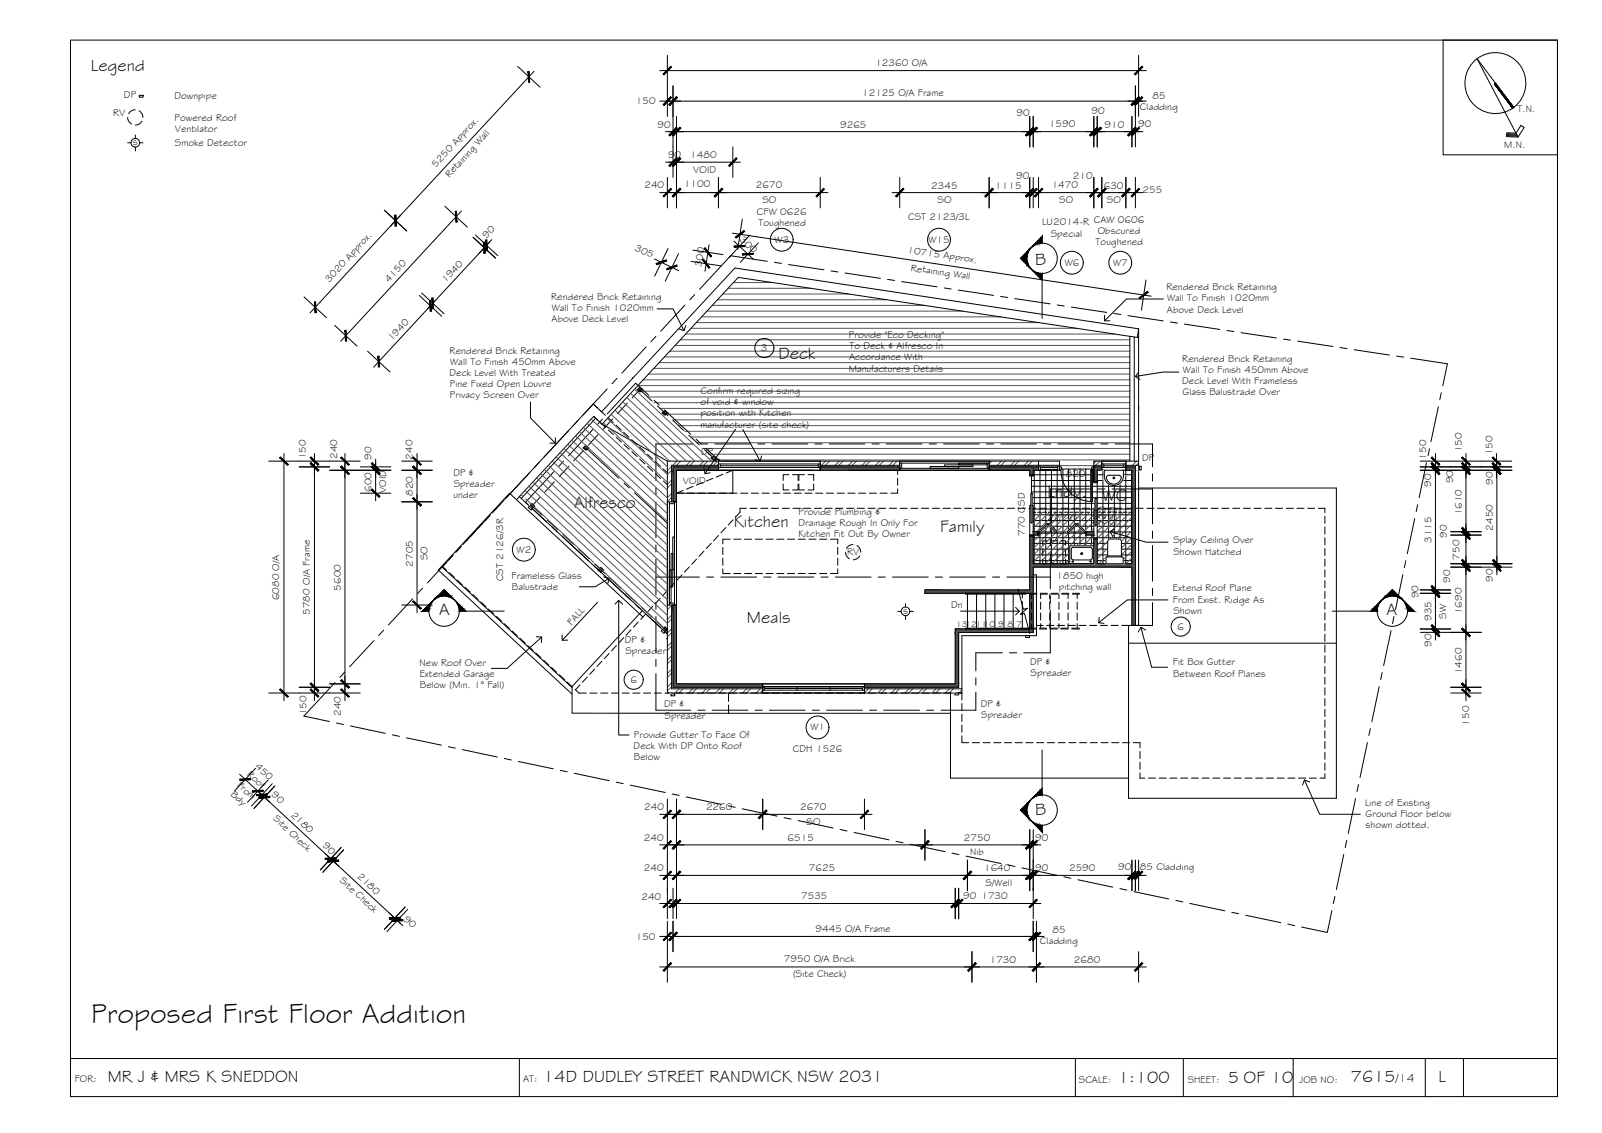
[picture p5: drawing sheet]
<svg xmlns="http://www.w3.org/2000/svg" width="420mm" height="297mm" viewBox="0 0 420 297" stroke-linecap="round" stroke-linejoin="round" font-family="sans-serif">
<defs><g id="words">
<text font-size="7.5" x="23.9" y="268.3">Proposed First Floor Addition</text>
<g font-size="4.5">
<text x="23.9" y="18.5">Legend</text>
<text x="271.5" y="69.4">B</text>
<text x="204.1" y="94.2">Deck</text>
<text x="274.7" y="130.3">Lndy.</text>
<text x="289" y="131.2">WC</text>
<text x="150.6" y="133.3">Alfresco</text>
<text x="192.5" y="138.1">Kitchen</text>
<text x="246.6" y="139.5">Family</text>
<text x="115.2" y="161.3">A</text>
<text x="363.6" y="161.3">A</text>
<text x="195.9" y="163.2">Meals</text>
<text x="271.5" y="213.6">B</text>
<text x="28.3" y="283.6">MR J &amp; MRS K SNEDDON</text>
<text x="142.5" y="283.6">14D DUDLEY STREET RANDWICK NSW 2031</text>
<text x="293.2" y="283.9">1:100</text>
<text x="322.1" y="283.8">5 OF 10</text>
<text x="354.3" y="283.7">7615</text>
<text x="377.3" y="283.7">L</text>
</g>
<text font-size="3.2" x="366.1" y="283.7">/14</text>
<g font-size="2.6">
<text x="229.6" y="17.3">12360 O/A</text>
<text x="32.5" y="25.7">DP</text>
<text x="45.7" y="26">Downpipe</text>
<text x="166.8" y="27.3">150</text>
<text x="226.1" y="25.3">12125 O/A Frame</text>
<text x="286.3" y="29.8">90</text>
<text x="299" y="28.8">Cladding</text>
<text x="302.3" y="25.9">85</text>
<text x="398" y="29.4">T.N.</text>
<text x="29.6" y="30.3">RV</text>
<text x="45.8" y="31.7">Powered Roof</text>
<text x="45.8" y="34.6">Ventilator</text>
<text x="172.5" y="33.4">90</text>
<text x="220.3" y="33.4">9265</text>
<text x="266.6" y="30.5">90</text>
<text x="275.1" y="33.4">1590</text>
<text x="289.7" y="33.4">910</text>
<text x="298.5" y="33.3">90</text>
<text x="34.8" y="38">s</text>
<text x="45.9" y="38.4">Smoke Detector</text>
<text x="175.2" y="41.4">90</text>
<text x="181" y="41.4">1480</text>
<text x="394.5" y="38.7">M.N.</text>
<text x="114.3" y="43.9" transform="rotate(-47 114.3 43.9)">5250 Approx.</text>
<text x="117.9" y="46.6" transform="rotate(-47 117.9 46.6)">Retaining Wall</text>
<text x="181.8" y="45.3">VOID</text>
<text x="266.5" y="46.8">90</text>
<text x="281.4" y="47">210</text>
<text x="169" y="49.2">240</text>
<text x="179.4" y="49.1">1100</text>
<text x="198.2" y="49.4">2670</text>
<text x="199.9" y="53.3">SO</text>
<text x="244.2" y="49.4">2345</text>
<text x="245.9" y="53.3">SO</text>
<text x="261" y="49.4">1115</text>
<text x="275.8" y="49.4">1470</text>
<text x="277.8" y="53.3">SO</text>
<text x="289.5" y="49.4">630</text>
<text x="290.3" y="53.3">SO</text>
<text x="299.7" y="50.6">255</text>
<text x="198.5" y="56.3">CFW 0626</text>
<text x="198.9" y="59.3">Toughened</text>
<text x="238.2" y="57.7">CST 2123/3L</text>
<text x="273.3" y="59.1">LU2014-R CAW 0606</text>
<text x="127.6" y="62.6" transform="rotate(-47 127.6 62.6)">90</text>
<text x="166.3" y="65.5" transform="rotate(26 166.3 65.5)">305</text>
<text x="193.9" y="63" transform="rotate(43 193.9 63)">300</text>
<text x="203.1" y="63.7">W3</text>
<text x="243.5" y="63.7">W15</text>
<text x="275.6" y="62">Special</text>
<text x="287.3" y="64.3">Toughened</text>
<text x="287.9" y="61.4">Obscured</text>
<text x="184" y="70.1" transform="rotate(-81 184 70.1)">300</text>
<text x="237.9" y="66.3" transform="rotate(9 237.9 66.3)">10715 Approx.</text>
<text x="238.8" y="70.9" transform="rotate(9 238.8 70.9)">Retaining Wall</text>
<text x="279.2" y="69.7">W6</text>
<text x="291.9" y="69.7">W7</text>
<text x="86.3" y="74.1" transform="rotate(-47 86.3 74.1)">3020 Approx.</text>
<text x="102" y="74.2" transform="rotate(-47 102 74.2)">4150</text>
<text x="116.9" y="74.3" transform="rotate(-47 116.9 74.3)">1940</text>
<text x="305.9" y="76.1">Rendered Brick Retaining</text>
<text x="144.6" y="78.7">Rendered Brick Retaining</text>
<text x="144.7" y="81.6">Wall To Finish 1020mm</text>
<text x="306.1" y="81.9">Above Deck Level</text>
<text x="306.1" y="79">Wall To Finish 1020mm</text>
<text x="102.7" y="89.5" transform="rotate(-47 102.7 89.5)">1940</text>
<text x="144.7" y="84.5">Above Deck Level</text>
<text x="222.6" y="88.6">Provide &quot;Eco Decking&quot;</text>
<text x="117.9" y="92.7">Rendered Brick Retaining</text>
<text x="118.1" y="95.6">Wall To Finish 450mm Above</text>
<text x="199.6" y="92.1">3</text>
<text x="222.7" y="94.5">Accordance With</text>
<text x="222.8" y="91.6">To Deck &amp; Alfresco In</text>
<text x="310.1" y="94.8">Rendered Brick Retaining</text>
<text x="117.9" y="98.6">Deck Level With Treated</text>
<text x="118" y="101.5">Pine Fixed Open Louvre</text>
<text x="222.6" y="97.4">Manufacturers Details</text>
<text x="310.1" y="100.6">Deck Level With Frameless</text>
<text x="310.2" y="97.7">Wall To Finish 450mm Above</text>
<text x="118" y="104.5">Privacy Screen Over</text>
<text x="183.8" y="103.3">Confirm required sizing</text>
<text x="183.8" y="106.3">of void &amp; window</text>
<text x="310.2" y="103.6">Glass Balustrade Over</text>
<text x="183.7" y="109.2">position with Kitchen</text>
<text x="183.7" y="112.1">manufacturer (site check)</text>
<text x="183.9" y="119.2">DP</text>
<text x="383.4" y="118.5" transform="rotate(-90 383.4 118.5)">150</text>
<text x="391.4" y="119.4" transform="rotate(-90 391.4 119.4)">150</text>
<text x="80.2" y="120.5" transform="rotate(-90 80.2 120.5)">150</text>
<text x="88.4" y="120.3" transform="rotate(-90 88.4 120.3)">240</text>
<text x="97.5" y="120.6" transform="rotate(-90 97.5 120.6)">90</text>
<text x="108.1" y="120.5" transform="rotate(-90 108.1 120.5)">240</text>
<text x="118.9" y="124.8">DP &amp;</text>
<text x="279.5" y="125.1">820</text>
<text x="299.6" y="120.8">DP</text>
<text x="374.1" y="120.5" transform="rotate(-90 374.1 120.5)">150</text>
<text x="97.5" y="128.9" transform="rotate(-90 97.5 128.9)">600</text>
<text x="101.3" y="129.3" transform="rotate(-90 101.3 129.3)">VOID</text>
<text x="108.3" y="130" transform="rotate(-90 108.3 130)">820</text>
<text x="118.9" y="130.7">under</text>
<text x="119" y="127.7">Spreader</text>
<text x="179.1" y="126.9">VOID</text>
<text x="375.3" y="127.6" transform="rotate(-90 375.3 127.6)">90</text>
<text x="381.1" y="126.7" transform="rotate(-90 381.1 126.7)">90</text>
<text x="391.5" y="127.1" transform="rotate(-90 391.5 127.1)">90</text>
<text x="209.4" y="138">Drainage Rough In Only For</text>
<text x="209.5" y="135">Provide Plumbing &amp;</text>
<text x="274.9" y="136.7">2/720</text>
<text x="289.9" y="138" transform="rotate(-90 289.9 138)">720</text>
<text x="292.8" y="137.9" transform="rotate(-90 292.8 137.9)">CSD</text>
<text x="383.4" y="135.1" transform="rotate(-90 383.4 135.1)">1610</text>
<text x="209.4" y="140.9">Kitchen Fit Out By Owner</text>
<text x="268.8" y="140.5" transform="rotate(-90 268.8 140.5)">770 CSD</text>
<text x="307.7" y="142.5">Splay Ceiling Over</text>
<text x="375.4" y="142.4" transform="rotate(-90 375.4 142.4)">3115</text>
<text x="379.5" y="141" transform="rotate(-90 379.5 141)">90</text>
<text x="391.5" y="139.1" transform="rotate(-90 391.5 139.1)">2450</text>
<text x="108.2" y="148.6" transform="rotate(-90 108.2 148.6)">2705</text>
<text x="112.1" y="146.9" transform="rotate(-90 112.1 146.9)">SO</text>
<text x="135.5" y="144.9">W2</text>
<text x="222.2" y="145.5">RV</text>
<text x="307.7" y="145.4">Shown Hatched</text>
<text x="382.8" y="146.7" transform="rotate(-90 382.8 146.7)">750</text>
<text x="89.4" y="154.8" transform="rotate(-90 89.4 154.8)">5600</text>
<text x="132" y="152.4" transform="rotate(-90 132 152.4)">CST 2126/3R</text>
<text x="134.2" y="151.8">Frameless Glass</text>
<text x="134.2" y="154.8">Balustrade</text>
<text x="277.1" y="151.8">1850 high</text>
<text x="277.7" y="154.8">pitching wall</text>
<text x="307.6" y="155.1">Extend Roof Plane</text>
<text x="380.4" y="152.8" transform="rotate(-90 380.4 152.8)">90</text>
<text x="391.6" y="152.5" transform="rotate(-90 391.6 152.5)">90</text>
<text x="73.2" y="157.4" transform="rotate(-90 73.2 157.4)">6080 O/A</text>
<text x="81.2" y="161.2" transform="rotate(-90 81.2 161.2)">5780 O/A Frame</text>
<text x="236.9" y="160.9">s</text>
<text x="249.5" y="159.5">Dn</text>
<text x="307.6" y="158">From Exist. Ridge As</text>
<text x="307.7" y="160.9">Shown</text>
<text x="372" y="156.9" transform="rotate(-90 372 156.9)">90</text>
<text x="383.4" y="161.1" transform="rotate(-90 383.4 161.1)">1690</text>
<text x="149.9" y="164" transform="rotate(-47 149.9 164)">FALL</text>
<text x="308.8" y="165.1">6</text>
<text x="375.4" y="162.8" transform="rotate(-90 375.4 162.8)">935</text>
<text x="379.3" y="162.2" transform="rotate(-90 379.3 162.2)">SW</text>
<text x="163.9" y="168.6">DP &amp;</text>
<text x="164" y="171.5">Spreader</text>
<text x="375.4" y="169.6" transform="rotate(-90 375.4 169.6)">90</text>
<text x="110" y="174.5">New Roof Over</text>
<text x="110.1" y="177.4">Extended Garage</text>
<text x="165.3" y="179.1">6</text>
<text x="270.2" y="174.4">DP &amp;</text>
<text x="270.3" y="177.3">Spreader</text>
<text x="307.6" y="174.5">Fit Box Gutter</text>
<text x="307.7" y="177.4">Between Roof Planes</text>
<text x="383.4" y="176.8" transform="rotate(-90 383.4 176.8)">1460</text>
<text x="110.1" y="180.3">Below (Min. 1° Fall)</text>
<text x="174.2" y="185.5">DP &amp;</text>
<text x="257.2" y="185.3">DP &amp;</text>
<text x="80.4" y="187.5" transform="rotate(-90 80.4 187.5)">150</text>
<text x="89.4" y="187.7" transform="rotate(-90 89.4 187.7)">240</text>
<text x="174.3" y="188.4">Spreader</text>
<text x="212.5" y="191.5">W1</text>
<text x="257.3" y="188.3">Spreader</text>
<text x="385.3" y="190.2" transform="rotate(-90 385.3 190.2)">150</text>
<text x="166.2" y="196.4">Deck With DP Onto Roof</text>
<text x="166.2" y="193.4">Provide Gutter To Face Of</text>
<text x="207.9" y="197.3">CDH 1526</text>
<text x="64.7" y="203.2" transform="rotate(43 64.7 203.2)">Roof</text>
<text x="66.8" y="201.2" transform="rotate(43 66.8 201.2)">450</text>
<text x="166.3" y="199.3">Below</text>
<text x="60.4" y="208.4" transform="rotate(43 60.4 208.4)">Bdy</text>
<text x="62" y="205.9" transform="rotate(43 62 205.9)">From</text>
<text x="71" y="208.5" transform="rotate(43 71 208.5)">90</text>
<text x="71.6" y="214.8" transform="rotate(43 71.6 214.8)">Site Check</text>
<text x="76.2" y="213.9" transform="rotate(43 76.2 213.9)">2180</text>
<text x="169" y="212.4">240</text>
<text x="185.2" y="212.4">2260</text>
<text x="209.8" y="212.4">2670</text>
<text x="358.1" y="211.3">Line of Existing</text>
<text x="358.1" y="214.2">Ground Floor below</text>
<text x="84.5" y="221.9" transform="rotate(43 84.5 221.9)">90</text>
<text x="168.9" y="220.4">240</text>
<text x="206.6" y="220.4">6515</text>
<text x="211.5" y="216.3">SO</text>
<text x="252.8" y="220.4">2750</text>
<text x="271.5" y="220.4">90</text>
<text x="358.2" y="217.1">shown dotted.</text>
<text x="254.5" y="224.3">Nib</text>
<text x="89" y="231" transform="rotate(43 89 231)">Site Check</text>
<text x="93.6" y="230" transform="rotate(43 93.6 230)">2180</text>
<text x="168.9" y="228.4">240</text>
<text x="212.1" y="228.4">7625</text>
<text x="258.1" y="228.4">1640</text>
<text x="258.5" y="232.3">S/Well</text>
<text x="271.5" y="228.4">90</text>
<text x="280.4" y="228.4">2590</text>
<text x="293.3" y="228">90</text>
<text x="299" y="228.1">85 Cladding</text>
<text x="168.2" y="236">240</text>
<text x="210.1" y="235.7">7535</text>
<text x="252.6" y="235.8">90</text>
<text x="257.4" y="235.7">1730</text>
<text x="105.6" y="241.1" transform="rotate(43 105.6 241.1)">90</text>
<text x="213.9" y="244.3">9445 O/A Frame</text>
<text x="276" y="244.6">85</text>
<text x="166.7" y="246.4">150</text>
<text x="272.8" y="247.5">Cladding</text>
<text x="205.6" y="252.3">7950 O/A Brick</text>
<text x="208" y="256.3">(Site Check)</text>
<text x="259.6" y="252.4">1730</text>
<text x="281.7" y="252.4">2680</text>
<text x="19.6" y="283.7">FOR:</text>
<text x="137.2" y="283.6">AT:</text>
<text x="282.9" y="283.9">SCALE:</text>
<text x="311.5" y="283.9">SHEET:</text>
<text x="340.7" y="283.9">JOB NO:</text>
</g>
<g font-size="2.2">
<text x="250.8" y="164.3">13121110</text>
<text x="261.8" y="164.3">9</text>
<text x="264.2" y="164.3">8</text>
<text x="266.6" y="164.3">7</text>
</g>
</g></defs>
<!-- layer: HATCH -->
<g fill="#545454" stroke="#545454" stroke-width=".26">
<path d="M271 124.5v.2z"/>
<path d="M153.7 116.7l.6 .7h-1.2z"/>
<path d="M153.6 117.4l.4 .3z"/>
<path d="M153.6 117.4h.6l-.2 .3z"/>
<path d="M139.5 132l.7 .6h-1.3z"/>
<path d="M139.5 132.7l.3 .3z"/>
<path d="M139.5 132.7h.6l-.3 .3z"/>
<path d="M139.2 133h.6z"/>
<path d="M157.6 148.8l.6 .6h-1.2z"/>
<path d="M157.5 149.5l.4 .2z"/>
<path d="M157.5 149.5h.6l-.2 .2z"/>
<path d="M157.3 149.7h.6z"/>
<path d="M167.8 101.5l.7 .6h-1.3z"/>
<path d="M167.8 102.2l.3 .2z"/>
<path d="M167.8 102.2h.6l-.3 .2z"/>
<path d="M167.5 102.4l.6 .1z"/>
<path d="M174.4 164.4l.6 .6h-1.2z"/>
<path d="M174.4 165l.3 .3z"/>
<path d="M174.4 165h.6l-.3 .3z"/>
<path d="M174.1 165.3h.6z"/>
<path d="M174.4 107.6l.6 .6h-1.2z"/>
<path d="M174.4 108.2l.3 .3z"/>
<path d="M174.4 108.2h.6l-.3 .3z"/>
<path d="M174.1 108.5h.6z"/>
<path d="M187.2 119.5l.7 .6h-1.2z"/>
<path d="M187.2 120.2l.4 .3z"/>
<path d="M187.2 120.2h.6l-.2 .3z"/>
<path d="M187 120.5h.5z"/>
<path d="M176.5 122.4l11.9 .9v-.9zM176.5 122.4l11.9 .9h-11.9z"/>
<path d="M295.3 122.4l2.5 .9v-.9zM295.3 122.4l2.5 .9h-2.5z"/>
<path d="M286.9 122.4l2.1 .9v-.9zM286.9 122.4l2.1 .9h-2.1z"/>
<path d="M262.4 122.4l8.6 .9v-.9zM262.4 122.4l8.6 .9h-8.6z"/>
<path d="M270.1 123.3l.9 1.2v-1.2zM270.1 123.3l.9 1.2h-.9z"/>
<path d="M286.9 123.3l.9 1.4v-1.4zM286.9 123.3l.9 1.4h-.9z"/>
<path d="M286.9 124.7l.9 1.6v-1.6zM286.9 124.7l.9 1.6h-.9z"/>
<path d="M176.5 123.3l.9 8.3v-8.3zM176.5 123.3l.9 8.3h-.9z"/>
<path d="M285 139.4l1.9 .9v-.9zM285 139.4l1.9 .9h-1.9z"/>
<path d="M271 139.4l1.2 .9v-.9zM271 139.4l1.2 .9h-1.2z"/>
<path d="M286.9 141.3l.9 6.5v-6.5zM286.9 141.3l.9 6.5h-.9z"/>
<path d="M270.1 140.5l.9 7.3v-7.3zM270.1 140.5l.9 7.3h-.9z"/>
<path d="M296.9 123.3l.9 24.5v-24.5zM296.9 123.3l.9 24.5h-.9z"/>
<path d="M270.1 147.8h17.7zM270.1 147.8h17.7z"/>
<path d="M270.1 147.8l27.7 .9v-.9zM270.1 147.8l27.7 .9h-27.7z"/>
<path d="M270.1 148.7l.9 6v-6zM270.1 148.7l.9 6h-.9z"/>
<path d="M242.6 154.7l28.4 .8v-.8zM242.6 154.7l28.4 .8h-28.4z"/>
<path d="M296.9 148.7l.9 15.3v-15.3zM296.9 148.7l.9 15.3h-.9z"/>
<path d="M270.1 155.5l.9 9.4v-9.4zM270.1 155.5l.9 9.4h-.9z"/>
<path d="M270.1 164.9l.9 .9v-.9zM270.1 164.9l.9 .9h-.9z"/>
<path d="M250.5 164.9l19.6 .9v-.9zM250.5 164.9l19.6 .9h-19.6z"/>
<path d="M270.1 165.8h.4zM270.1 165.8h.4zM270.1 165.8h.9z"/>
<path d="M250.5 165.8h19.6zM250.5 165.8h19.6z"/>
<path d="M250.5 165.8h.9zM250.5 165.8h19.6z"/>
<path d="M250.5 165.8l.9 13.5v-13.5zM250.5 165.8l.9 13.5h-.9z"/>
<path d="M176.5 158.6l.9 20.7v-20.7zM176.5 158.6l.9 20.7h-.9z"/>
<path d="M226.7 179.3l24.7 .9v-.9zM226.7 179.3l24.7 .9h-24.7z"/>
<path d="M176.5 179.3l23.5 .9v-.9zM176.5 179.3l23.5 .9h-23.5z"/>
<path d="M153.1 117.4h1.2zM153.1 117.4h1.2z"/>
<path d="M153.1 117.4h.5l-.2 .3zM153.6 117.4l-.2 .3h.6z"/>
<path d="M153 117.4h1.3zM153 117.4h1.2z"/>
<path d="M153.4 117.7h.6zM153.4 117.7h.6zM153.4 117.7h.6l-.3 .3z"/>
<path d="M138.9 132.6h1.3zM138.9 132.6l1.2 .1z"/>
<path d="M138.9 132.7h.6l-.3 .3zM139.5 132.7l-.3 .3h.6z"/>
<path d="M138.9 132.7h1.2zM138.9 132.7h1.2z"/>
<path d="M139.2 133h.6zM139.2 133h.6l-.3 .3z"/>
<path d="M157 149.4h1.2zM157 149.4h1.2z"/>
<path d="M157 149.5h.5l-.2 .2zM157.5 149.5l-.2 .2h.5z"/>
<path d="M156.9 149.4h1.3zM156.9 149.4l1.2 .1z"/>
<path d="M157.3 149.7h.6zM157.3 149.7h.6l-.3 .3z"/>
<path d="M259.4 122.4l13 .9v-.9zM259.4 122.4l13 .9h-13z"/>
<path d="M270.1 123.3l.9 1.2v-1.2zM270.1 123.3l.9 1.2h-.9z"/>
<path d="M215.1 122.4l20.9 .9v-.9zM215.1 122.4l20.9 .9h-20.9z"/>
<path d="M167.2 102.1h1.3zM167.2 102.1h1.2z"/>
<path d="M167.2 102.2h.6l-.3 .2zM167.8 102.2l-.3 .2h.6z"/>
<path d="M167.2 102.1h1.2zM167.2 102.1l1.2 .1z"/>
<path d="M167.5 102.4l.6 .1zM167.5 102.5h.6l-.2 .3z"/>
<path d="M173.8 165h1.2zM173.8 165h1.2z"/>
<path d="M173.8 165h.6l-.3 .3zM174.4 165l-.3 .3h.6z"/>
<path d="M173.8 165h1.2zM173.8 165h1.2z"/>
<path d="M174.1 165.3h.6zM174.1 165.3h.6l-.3 .3z"/>
<path d="M173.8 108.2h1.2zM173.8 108.2h1.2z"/>
<path d="M173.8 108.2h.6l-.3 .3zM174.1 108.5h.6l-.3-.3z"/>
<path d="M173.8 108.2h1.2zM173.8 108.2h1.2z"/>
<path d="M174.1 108.5h.6zM174.1 108.5h.6l-.3 .3z"/>
<path d="M186.7 120.1h1.2zM186.7 120.1h1.1z"/>
<path d="M186.6 120.2h.6l-.2 .3zM187.2 120.2l-.2 .3h.5z"/>
<path d="M186.6 120.1h1.2zM186.6 120.1l1.2 .1z"/>
<path d="M187 120.5h.5zM187 120.5h.5l-.2 .2z"/>
</g>
<!-- layer: TILES -->
<g fill="none" stroke="#000" stroke-width=".26">
<path d="M270.5 126h16.4M270.5 127.5h26.4M270.5 129h26.4M270.5 124.8v4.6M270.7 130.5h26.2M270.7 132h26.2M271 124.5h15.9M271 133.5h25.9M271 135h16.2M271 136.5h16.2M271 138h15.9M271 122.8v.2"/>
<path d="M271.3 123.3v16.1M272.4 139.5h12.4M272.8 123.3v24.5M274.3 123.3v24.5M275.8 123.3v24.5M277.3 123.3v24.5M278.3 123h8.2M278.8 123v24.8M280.3 123v24.8M281.8 123v24.8M283.3 123v24.8M284.8 123v16.8"/>
<path d="M286.3 123v16.4M287.5 135h9.4M287.5 136.5h9.4M287.8 124.5h9.1M287.8 126h9.1M287.8 138h9.1M287.8 139.5h9.1M287.8 126.6v10.2M289.3 123.3v24.5M290.8 123.3v24.5M292.3 123.3v24.5M293.8 123.3v24.5"/>
<path d="M295.3 123.3v24.5M296.8 123.3v24.5M271 141h15.9M271 142.5h15.9M271 144h15.9M271 145.5h15.9M271 147h15.9M271.3 140.3v7.5M284.8 140.3v7.5M286.3 140.3v7.5M287.8 141h9.1M287.8 142.5h9.1"/>
<path d="M287.8 144h9.1M287.8 145.5h9.1M287.8 147h9.1"/>
</g>
<!-- layer: HATCH -->
<g fill="none" stroke="#545454" stroke-width=".26">
<path d="M188.2 78.6h44.3M189.6 77.1h33M191 75.6h21.6M192.3 74.1h10.3M168.7 99.6h127.6M170.1 98.1h126.2M171.5 96.6h124.8M172.9 95.1h123.4M174.3 93.6h122M175.7 92.1h120.6M177 90.6h119.3M178.4 89.1h117.9"/>
<path d="M179.8 87.6h112.5M181.2 86.1h101.1M182.6 84.6h89.8M184 83.1h78.4M185.4 81.6h67M186.8 80.1h55.7M145.9 119.8l29.1 27.2M146.9 118.7l28.1 26.2M147.9 117.6l27.1 25.3M148.9 116.5l26.1 24.3M150 115.4l25 23.4M151 114.3l24 22.4"/>
<path d="M152 113.2l23 21.5M153 112.1l22 20.5M154 111l21 19.6M155.1 109.9l19.9 18.6M158.2 110.8l16.8 15.7M159.3 109.7l15.7 14.7 1.1-1.1M160.3 108.6l14.7 13.8M161.3 107.5l14.3 13.4M162.3 106.4l15.5 14.5M163.4 105.3l16.7 15.6M164.4 104.2l17.9 16.7M165.4 103.1l19 17.8"/>
<path d="M166.4 102l20.2 18.9M167.3 101.1h129M168.2 102.6h128.1M169.9 104.1h126.4M171.5 105.6h124.8M173.1 107.1h123.2M174.7 108.6h121.6M176.3 110.1h120M178 111.6h118.3M179.6 113.1h116.7M181.2 114.6h115.1M182.8 116.1h113.5"/>
<path d="M184.4 117.6h111.9M186 119.1h110.3M136.7 129.7l.5 .5M137.7 128.6l37.3 34.8M137.9 130.8l17.8 16.6M138.7 127.5l36.3 33.8M139.7 126.4l35.3 32.9M140.8 125.3l34.2 31.9M141.8 124.2l33.2 31M142.8 123.1l32.2 30M143.8 122l31.2 29.1M144.9 120.9l30.1 28.1"/>
<path d="M176.1 122.3l-1.1 1.1M176.1 125.8l-1.1 1.2M176.1 129.4l-1.1 1.1M176.1 126.8l-1.1 1.1M176.1 130.4l-1.1 1.1M177.5 120.9l-1.1 1.1M178.5 120.9l-1.1 1.1M181.1 120.9l-1.1 1.1M182.1 120.9l-1.1 1.1M184.6 120.9l-1.1 1.1M185.6 120.9l-1.1 1.1M187.7 120.6h108.6"/>
<path d="M188.2 120.9l-1.1 1.1M188.4 121.6l-.3 .4M216.5 120.9l-1.1 1.1M217.5 120.9l-1.1 1.1M220.1 120.9l-1.1 1.1M221.1 120.9l-1.1 1.1M223.6 120.9l-1.1 1.1M224.6 120.9l-1.1 1.1M227.2 120.9l-1.1 1.1M228.2 120.9l-1.1 1.1M230.7 120.9l-1.1 1.1M231.7 120.9l-1.1 1.1"/>
<path d="M234.3 120.9l-1.1 1.1M235.3 120.9l-1.1 1.1M260.1 120.9l-.7 .7M262.6 120.9l-1.1 1.1M263.6 120.9l-1.1 1.1M266.2 120.9l-1.1 1.1M267.2 120.9l-1.1 1.1M269.7 120.9l-1.1 1.1M270.7 120.9l-1.1 1.1M271.6 134.3l-.6 .7M272.4 121.8l-.2 .2M273.4 134.3l-2.4 2.5"/>
<path d="M275.2 134.3l-4.2 4.2M276.9 134.3l-5.9 6M277.9 122.1h9M278.7 134.3l-7.7 7.7M280.5 134.3l-9.5 9.5M282.2 134.3l-11.2 11.3M284 134.3l-13 13.1M285.8 134.3l-13.5 13.5M286.9 135l-12.8 12.8M286.9 136.8l-11 11M286.9 138.5l-9.3 9.3M287.5 120.9l-.6 .6"/>
<path d="M288.5 120.9l-1.1 1.1M289.3 134.3l-1.5 1.6M291.1 134.3l-3.3 3.3M292.9 134.3l-5.1 5.1M294.6 134.3l-6.8 6.9M295.6 120.9l-.3 .3M296.4 134.3l-8.6 8.6M296.9 135.6l-9.1 9.1M296.9 137.4l-9.1 9.1M296.9 139.1l-8.7 8.7M298.1 120.9l-1.1 1.1M298.6 121.4l-.6 .6"/>
<path d="M156.4 148.1l17.7 16.5M175.3 158.6l-.3 .3M176.1 158.8l-1.1 1.1M286.9 140.3l-7.5 7.5M286.9 142.1l-5.8 5.7M286.9 143.8l-4 4M286.9 145.6l-2.2 2.2M286.9 147.4l-.4 .4M296.9 140.9l-6.9 6.9M296.9 142.7l-5.2 5.1M296.9 144.4l-3.4 3.4M296.9 146.2l-1.6 1.6"/>
<path d="M176.1 161.3l-1.1 1.1M176.1 164.9l-1.1 1.1M176.1 168.4l-1.1 1.1M176.1 172l-1.1 1.1M176.1 175.5l-1.1 1.1M176.1 179l-1.1 1.1M176.1 162.3l-1.1 1.1M176.1 165.9l-1.1 1.1M176.1 169.4l-1.1 1.1M176.1 172.9l-1.1 1.1M176.1 176.5l-1.1 1.1M176.1 180l-1.1 1.1"/>
<path d="M178.1 180.6l-1.1 1.1M179.1 180.6l-1.1 1.1M181.7 180.6l-1.1 1.1M182.7 180.6l-1.1 1.1M185.2 180.6l-1.1 1.1M186.2 180.6l-1.1 1.1M188.8 180.6l-1.2 1.1M189.8 180.6l-1.1 1.1M192.3 180.6l-1.1 1.1M193.3 180.6l-1.1 1.1M195.8 180.6l-1.1 1.1M196.9 180.6l-1.1 1.1"/>
<path d="M199.4 180.6l-1.1 1.1M200 181l-.7 .7M227.8 180.6l-1.1 1M228.8 180.6l-1.1 1.1M231.3 180.6l-1.1 1.1M232.3 180.6l-1.1 1.1M234.9 180.6l-1.1 1.1M235.9 180.6l-1.1 1.1M238.4 180.6l-1.1 1.1M239.4 180.6l-1.1 1.1M241.9 180.6l-1.1 1.1M243 180.6l-1.1 1.1"/>
<path d="M245.5 180.6l-1.1 1.1M246.5 180.6l-1.1 1.1M249 180.6l-1.1 1.1M250 180.6l-1.1 1.1M252.3 180.9l-.8 .8"/>
</g>
<!-- layer: BORDER -->
<g fill="none" stroke="#000" stroke-width=".26">
<path d="M18.5 10.5h390v277h-390zM378.5 10.5h30v30.1h-30zM391.9 22l4.8 6.4M395.1 35.6l2.9 .1M395.1 35.3l2.8 .1M395.2 35.1l2.5 .1M397 28.2l-9.6-12.8 10.7 20.5 1.6-2.5-.8-.5-1.3 2-2.4-.1-.1 1 3 .1M18.5 277.5h390M136.2 277.5v10M282 277.5v10M310.4 277.5v10M339.2 277.5v10"/>
<path d="M373.8 277.5v10M383.8 277.5v10"/>
<circle cx="392.2" cy="21.8" r="8"/>
</g>
<g fill="#000" stroke="#000" stroke-width=".26">
<path d="M392.2 21.8l4.8 6.4-.2 .2zM392.2 21.8l4.8 6.4z"/>
<path d="M391.9 22l4.9 6.4-4.6-6.6zM391.9 22l4.9 6.4z"/>
</g>
<!-- layer: EXISTING -->
<g fill="none" stroke="#000" stroke-width=".26">
<path d="M124.6 139.3l-1.3 1.4M126.5 137.3l-1.2 1.3M128.4 135.2l-1.2 1.4M130.4 133.2l-1.3 1.3M132.3 131.1l-1.3 1.4M133.8 129.4l-.9 1M190.4 138.3l-1.3 1.4M192.3 136.3l-1.3 1.3M195.8 133.3h-1.7v1l-1.2 1.3M196.7 133.3h1.9M199.5 133.3h1.9M202.3 133.3h1.9"/>
<path d="M205.2 133.3h1.8M208 133.3h1.8M210.8 133.3h1.8M213.6 133.3h1.9M216.4 133.3h1.9M219.2 133.3h1.9M222 133.3h1.9M224.8 133.3h1.9M227.7 133.3h1.8M230.5 133.3h1.8M233.3 133.3h1.8M236.1 133.3h1.9"/>
<path d="M238.9 133.3h1.9M241.7 133.3h1.9M244.5 133.3h1.9M247.3 133.3h1.9M250.2 133.3h1.8M253 133.3h1.8M255.8 133.3h1.8M258.6 133.3h1.9M261.4 133.3h1.9M264.2 133.3h1.9M267 133.3h1.9M269.8 133.3h1.9"/>
<path d="M272.7 133.3h1.8M275.5 133.3h1.8M278.3 133.3h1.8M281.1 133.3h1.9M283.9 133.3h1.9M286.7 133.3h1.9M289.5 133.3h1.9M292.3 133.3h1.9M295.2 133.3h1.8M298 133.3h1.8M300.8 133.3h1.8M303.6 133.3h1.9"/>
<path d="M306.4 133.3h1.9M309.2 133.3h1.9M312 133.3h1.9M314.8 133.3h1.9M317.7 133.3h1.8M320.5 133.3h1.8M323.3 133.3h1.8M326.1 133.3h1.9M328.9 133.3h1.9M331.7 133.3h1.9M334.5 133.3h1.9M337.3 133.3h1.9"/>
<path d="M340.2 133.3h1.8M343 133.3h1.8M345.8 133.3h1.7v1.1M347.5 135.4v1.8M347.5 138.1v1.9M117 147.6l-.9 .9 1 1M117.8 150.1l1.4 1.3M118.9 145.5l-1.3 1.4M119.9 152l1.3 1.3M120.8 143.5l-1.3 1.3M121.9 154l1.4 1.2M122.7 141.4l-1.3 1.4"/>
<path d="M124 155.9l1.4 1.2M126.1 157.8l1.4 1.3M128.1 159.7l1.4 1.3M171.2 158.9l-1.2 1.4M173.1 156.9l-1.2 1.4M175.1 154.8l-1.3 1.4M177 152.8l-1.3 1.3M178.9 150.7l-1.3 1.4M180.8 148.6l-1.3 1.4M182.7 146.6l-1.3 1.3M184.6 144.5l-1.3 1.4M186.5 142.4l-1.2 1.4"/>
<path d="M188.4 140.4l-1.2 1.4M347.5 141v1.8M347.5 143.8v1.9M347.5 146.6v1.9M347.5 149.4v1.9M347.5 152.2v1.9M347.5 155v1.9M347.5 157.9v1.8M130.2 161.6l1.4 1.3M132.3 163.5l1.3 1.3M134.3 165.4l1.4 1.3M136.4 167.3l1.4 1.3"/>
<path d="M138.4 169.3l1.4 1.2M140.5 171.2l1.4 1.2M142.6 173.1l1.3 1.3M144.6 175l1.4 1.3M146.7 176.9l1.4 1.3M148.7 178.8l1.4 1.3M152.1 179.6l-1.2 1.2M154 177.5l-1.3 1.4M155.9 175.4l-1.2 1.4M157.8 173.4l-1.2 1.3M159.8 171.3l-1.3 1.4M161.7 169.3l-1.3 1.3"/>
<path d="M163.6 167.2l-1.3 1.4M165.5 165.1l-1.3 1.4M167.4 163.1l-1.3 1.3M169.3 161l-1.3 1.4M347.5 160.6v1.9M347.5 163.5v1.8M347.5 166.3v1.9M347.5 169.1v1.9M347.5 171.9v1.9M347.5 174.7v1.9M347.5 177.5v1.9M150.8 180.7l1.1 1h1.9"/>
<path d="M154.7 181.7h1.9M157.5 181.7h1.9M160.3 181.7h1.9M163.2 181.7h1.8M166 181.7h1.9M168.8 181.7h1.9M171.6 181.7h1.9M174.4 181.7h1.9M177.2 181.7h1.9M180 181.7h1.9M182.8 181.7h1.9M185.7 181.7h1.8"/>
<path d="M188.5 181.7h1.9M191.3 181.7h1.9M194.1 181.7h1.9M196.9 181.7h1.9M199.7 181.7h1.9M202.5 181.7h1.9M205.3 181.7h1.9M208.2 181.7h1.8M211 181.7h1.9M213.8 181.7h1.9M216.6 181.7h1.9M219.4 181.7h1.9"/>
<path d="M222.2 181.7h1.9M225 181.7h1.9M227.8 181.7h1.9M230.7 181.7h1.8M233.5 181.7h1.9M236.3 181.7h1.9M239.1 181.7h1.9M241.9 181.7h1.9M244.7 181.7h1.9M247.5 181.7h1.9M250.3 181.7h2v1.8M252.3 192.9v1.8h1.8"/>
<path d="M252.3 184.4v1.9M252.3 187.3v1.8M252.3 190.1v1.9M255 194.7h1.9M257.8 194.7h1.9M260.6 194.7h1.9M263.4 194.7h1.9M266.2 194.7h1.9M269.1 194.7h1.8M271.9 194.7h1.9M274.7 194.7h1.9M277.5 194.7h1.9"/>
<path d="M280.3 194.7h1.9M283.1 194.7h1.9M285.9 194.7h1.9M288.8 194.7h1.8M291.6 194.7h1.8M294.4 194.7h1.9M297.2 194.7h1.8v1.4M299 197v1.9M299 199.8v1.9M347.5 180.3v1.9M347.5 183.1v1.9M347.5 186v1.8"/>
<path d="M347.5 188.8v1.9M347.5 191.6v1.9M347.5 194.4v1.9M347.5 197.2v1.9M299 202.6v1.4h1.3M301.2 204h1.9M304 204h1.9M306.8 204h1.9M309.6 204h1.9M312.4 204h1.9M315.3 204h1.8M318.1 204h1.8"/>
<path d="M320.9 204h1.9M323.7 204h1.9M326.5 204h1.9M329.3 204h1.9M332.1 204h1.9M334.9 204h1.9M337.8 204h1.8M340.6 204h1.8M343.4 204h1.9M347.5 200v1.9M347.5 202.8v1.2h-1.3"/>
</g>
<!-- layer: NEWWORK -->
<g fill="none" stroke="#000" stroke-width=".26">
<path d="M296.3 88.2v32.7M297.5 88.4v32.5M298.6 86.2l-105.8-15.9-35 37.7-2.2-2.1-21.8 23.5M298.6 86.2l-.3 2.3-104.7-15.8-35.7 38.5M298.6 86.2v35.8h-3.3M153.7 116.7l.6 .7-.6 .6-.7-.6zM155.6 105.9l1.1 1.1M155.7 109.2l1.1 1M156.2 109.7l-19.5 21M157.4 107.6l1.4 1.3M157.5 110.8l1.3 1.3M157.9 111.2l-2.2-2-20.2 21.8"/>
<path d="M157.9 111.2l17.1 9.7M159.5 109.5l1.3 1.3M159.5 112.7l1.4 1.3M161.5 111.4l1.4 1.3M161.6 114.6l1.4 1.3M163.6 113.3l1.4 1.3M163.6 116.5l1.4 1.3M165.7 115.2l1.3 1.3M165.7 118.4l1.4 1.3M167.7 117.2l1.4 1.2M167.8 101.5l.7 .6-.6 .7-.7-.7zM169.8 119.1l1.4 1.2"/>
<path d="M174.4 107.6l.6 .6-.6 .6-.6-.6zM187.2 119.5l.7 .6-.6 .6-.7-.6zM133.8 129.4l34.8 32.3M133.8 129.4l-.2-.1-18.7 20.2 35.1 32.5M136.2 130.2l38.8 36M139.5 132l.7 .6-.7 .7-.6-.6zM167.8 120.3l1.3 1.3M169.8 122.3l1.4 1.2M171.8 121l1.4 1.3M171.9 124.2l1.4 1.2M173.9 122.9l1.1 1M174 126.1l1 1"/>
<path d="M175 120.9h102.9v2.4h-6.9v1.2h-.9v-1.2h-92.7v56h73.1v-14.4h19.6v-9.4h-27.5v-.8h27.5v-14.2h.9M175 120.9v60.8h77.3M175 131.6h2.4M188.4 122h-12.3v9.6M188.4 122.4h-11.9v9.2M188.4 120.9v2.4M192.2 123.3v6h-14.8M215.1 122h20.9M215.1 122.4h20.9M215.1 120.9v2.4M236 120.9v2.4M259.4 122h18.5"/>
<path d="M259.4 122.4h13M259.4 120.9v2.4M271 134.3h.7M272.1 134.3h1M272.4 122.4h5.5v.9h-5.5zM272.4 120.9v2.4M272.9 122.4v.9M273.5 134.3h1M274.9 134.3h1M276.4 134.3h.9M277.4 122.4v.9M277.8 134.3h.9"/>
<path d="M279.2 134.3h.9M280.6 134.3h.9M282 134.3h.9M283.4 134.3h.9M284.8 134.3h.9M286.2 134.3h.7M286.9 123.2v3.1v-3M286.9 126.3h.9v-3h9.1v24.5h-9.1v-6.5h-.9v6.5h-15.9v-7.5h1.2v-.9h-1.2M286.9 122h2.1M286.9 122.4h2.1M286.9 139.4h-1.9v.9h1.9M287.8 134.3h.8"/>
<path d="M289 120.9v2.4M289 134.3h1M290.5 134.3h.9M291.9 134.3h.9M293.3 134.3h.9M294.7 134.3h.9M295.3 122.4h2.5v41.6h-.9v-15.3h-25.9v17.1h-19.6v14.4h-24.7M295.3 120.9v2.4M296.1 134.3h.8M298.6 120.9h-11.7v2.4M115.8 148.5l34.2 31.8M157.6 148.8l.6 .6-.6 .6-.7-.6z"/>
<path d="M175 158.6h2.4M176.1 158.6v22h23.9M176.5 158.6v21.6h23.5M174.4 164.4l.6 .6-.6 .6-.6-.6zM175 167.3l-.2 .2M200 179.3v2.4M226.7 179.3v2.4M226.7 180.6h25.6"/>
</g>
<!-- layer: INSULCLAD -->
<path d="M298.6 122v42h-.8M271 150.7h.8v16h-19.5v15" fill="none" stroke="#000" stroke-width=".26"/>
<!-- layer: ROOFPLAN EXIST. -->
<g fill="none" stroke="#000" stroke-width=".26">
<path d="M298.6 127.9h51.9v81.4h-54.5v-45.3h-1.8M168.5 160.1l-18.5 19.9v7h41.1M271.8 164h1.8M274.5 164h1.9M277.3 164h1.9M280.1 164h1.9M283 164h1.8M285.8 164h1.9M288.6 164h1.9M291.4 164h1.9M296 168.6h54.5M191.1 184.8v2.2h58.2"/>
<path d="M191.1 181.7v2.2M249.3 181.7v22.3h46.7"/>
</g>
<!-- layer: BOUNDARY -->
<g fill="none" stroke="#000" stroke-width=".26">
<path d="M179.6 80l-6.3 6.8M182.2 77.2l-1.3 1.4M201.3 68.5l-9.7-1.5-8.1 8.9M203.1 68.8l1.9 .3M206.8 69.4l9.3 1.3M217.9 71l1.9 .3M221.6 71.6l9.3 1.4M232.8 73.3l1.8 .2M236.5 73.8l9.3 1.4M247.6 75.5l1.9 .3M251.3 76l9.3 1.4M262.5 77.7l1.8 .3"/>
<path d="M266.2 78.3l9.2 1.4M277.3 80l1.8 .2M161.8 99.2l-1.3 1.4M169.4 91l-6.3 6.8M172 88.2l-1.3 1.4M281 80.5l9.3 1.4M292.1 82.2l1.9 .3M295.8 82.8l9.3 1.3M306.9 84.4l1.9 .3M310.6 85l9.3 1.4M321.8 86.6l1.8 .3M325.5 87.2l9.3 1.4"/>
<path d="M336.6 88.9l1.9 .3M340.3 89.4l9.3 1.4M351.4 91.1l1.9 .3M355.1 91.7l9.3 1.4M366.3 93.4l1.8 .2M370 93.9l9.6 1.5-1.2 5.7M149.1 113l-6.4 6.8M151.6 110.2l-1.3 1.4M159.2 102l-6.3 6.9M374.9 117.6l-.4 1.9M377.2 106.6l-1.9 9.2M378 102.9l-.4 1.9"/>
<path d="M128.7 135l-6.4 6.8M131.2 132.2l-1.3 1.4M138.9 124l-6.4 6.8M141.4 121.2l-1.3 1.4M371 136l-1.9 9.2M371.8 132.3l-.4 1.8M374.1 121.3l-1.9 9.2M108.3 157l-6.4 6.8M110.8 154.2l-1.3 1.4M118.5 146l-6.4 6.8M121 143.2l-1.3 1.4M367.9 150.7l-1.9 9.1"/>
<path d="M368.7 147l-.4 1.8M87.8 179l-8.1 8.7 6.7 1.5M90.4 176.2l-1.3 1.4M98.1 168l-6.4 6.8M100.6 165.2l-1.3 1.4M361.7 180l-1.9 9.2M362.5 176.3l-.4 1.9M364.8 165.3l-1.9 9.2M365.6 161.7l-.4 1.8M88.3 189.6l1.8 .3M91.9 190.3l9.2 2M102.9 192.7l1.9 .4"/>
<path d="M106.6 193.4l9.2 2M117.6 195.8l1.8 .3M121.3 196.5l9.1 2M132.3 198.9l1.8 .4M135.9 199.6l9.2 2M358.6 194.7l-1.9 9.1M359.4 191l-.4 1.8M146.9 202l1.9 .3M150.6 202.7l9.2 2M161.6 205.1l1.9 .4M165.3 205.8l9.2 2M176.3 208.2l1.8 .3"/>
<path d="M180 208.9l9.1 2M191 211.3l1.8 .4M194.6 212l9.2 2M205.6 214.4l1.9 .3M209.3 215.1l9.2 2M220.3 217.5l1.9 .4M224 218.2l9.2 2M355.5 209.4l-1.9 9.1M356.3 205.7l-.4 1.8M235 220.6l1.8 .4M238.7 221.3l9.1 2M249.7 223.7l1.8 .4"/>
<path d="M253.4 224.4l9.1 2M264.4 226.8l1.8 .4M268 227.5l9.2 2M279 229.9l1.9 .4M282.7 230.6l9.2 2M293.7 233l1.8 .4M297.4 233.8l9.1 1.9M308.4 236.1l1.8 .4M312 236.8l9.2 2M323.1 239.2l1.8 .4M326.7 240l9.2 1.9M349.3 238.7l-1.2 5.8-6.7-1.5"/>
<path d="M350.1 235l-.4 1.9M352.4 224l-1.9 9.2M353.2 220.4l-.4 1.8M337.7 242.3l1.9 .4"/>
</g>
<!-- layer: STAIRS -->
<g fill="none" stroke="#000" stroke-width=".26">
<path d="M253.7 155.8v8.9M256.1 155.8v8.9M258.5 155.8v8.9M260.9 155.8v8.9M263.3 155.8v8.9M265.7 155.8v8.9M268.1 157.7v7M268.1 155.8v1M269.1 155.5h-15.9v.3h15.9M270 155.5h1.9M270 155.8h1.9M270.5 155.8v1.1"/>
<path d="M270.5 157.9v1.9M272.8 155.5h1.9M272.8 155.8h1.9M272.9 155.8v1.1M272.9 157.9v1.9M275.3 155.8v1.1M275.3 157.9v1.9M275.6 155.5h1.9M275.7 155.8h1.8M277.7 155.8v1.1M277.7 157.9v1.9M278.5 155.5h1.8"/>
<path d="M278.5 155.8h1.8M280.1 155.8v1.1M280.1 157.9v1.9M281.3 155.5h1.7v.3h-1.7M282.5 155.8v1.1M282.5 157.9v1.9M270.5 160.7v1.9M270.5 163.5v1.2M271.7 164.7h-18.5v.2h18.5M272.6 164.7h1.9M272.6 164.9h1.9M272.9 160.7v1.9"/>
<path d="M272.9 163.5v1.2M275.3 160.7v1.9M275.3 163.5v1.2M275.4 164.7h1.9M275.4 164.9h1.9M277.7 160.7v1.9M277.7 163.5v1.2M278.3 164.9h1.8M280.1 163.5v1.2h-1.9M280.1 160.7v1.9M281.1 164.7h1.9v.2h-1.9M282.5 160.7v1.9"/>
<path d="M282.5 163.5v1.2"/>
</g>
<!-- layer: WORK BY OWNER -->
<g fill="none" stroke="#000" stroke-width=".26">
<path d="M177.4 129.3h1.8M180.2 129.3h1.8M183 129.3h1.9M185.8 129.3h1.9M188.6 129.3h1.9M191.4 129.3h1.9M194.2 129.3h1.9M197 129.3h1.9M199.9 129.3h1.8M202.7 129.3h1.8M205.4 126.9v1.6h1.5M205.5 129.3h1.9"/>
<path d="M206.9 124.5h-1.5v1.5M207.8 124.5h1.5v1.5M208.3 129.3h1.9M209.3 126.9v1.6h-1.5M209.5 126.9v1.6h1.5M211 124.5h-1.5v1.5M211.1 129.3h1.9M211.9 124.5h1.5v1.5M213.4 126.9v1.6h-1.5M213.9 129.3h1.9M216.7 129.3h1.9M219.5 129.3h1.9"/>
<path d="M222.4 129.3h1.8M225.2 129.3h1.8M228 129.3h1.9M230.8 129.3h1.9M235.4 128.2v1.1h-1.8M235.4 123.3v1.1M235.4 125.4v1.8M189.6 149.1v1.3h1.9M189.6 143.5v1.9M189.6 146.3v1.9M191.5 141.4h-1.9v1.2M192.5 141.4h1.8"/>
<path d="M192.5 150.4h1.8M195.3 141.4h1.9M195.3 150.4h1.9M198.1 141.4h1.9M198.1 150.4h1.9M200.9 141.4h1.9M200.9 150.4h1.9M203.7 141.4h1.9M203.7 150.4h1.9M206.5 141.4h1.9M206.5 150.4h1.9M209.3 141.4h1.9"/>
<path d="M209.3 150.4h1.9M212.2 141.4h1.8M212.2 150.4h1.8M215 141.4h1.8M215 150.4h1.8M217.8 141.4h1.9v1.2M219.7 143.5v1.9M219.7 146.3v1.9M219.7 149.1v1.3h-1.9"/>
</g>
<!-- layer: ROOFPLAN NEW -->
<g fill="none" stroke="#000" stroke-width=".26">
<path d="M153.7 117.4l8.6 8M155.5 112.6l-6.4 6.9M158 109.9l-1.3 1.4M170.2 103.7l-3.5-3.2-7.4 8M171.5 104.9l1.4 1.3M174.3 107.5l6.9 6.4M181.8 116.4h-9.8v9.6M182.5 115.1l1.4 1.3M183.7 116.4h1.9M185.3 117.7l3.5 3.2M187.5 116.4h9.3M198.7 116.4h1.9"/>
<path d="M202.5 116.4h9.3M213.7 116.4h1.9M217.5 116.4h9.3M228.7 116.4h1.9M232.5 116.4h9.3M243.7 116.4h1.9M247.5 116.4h9.3M258.7 116.4h1.9M262.5 116.4h9.3M273.7 116.4h1.9M277.5 116.4h9.3M288.7 116.4h1.9"/>
<path d="M292.5 116.4h9.8v6M144.7 138.1l1.4 1.3M145.3 123.6l-7.5 8.1 5.6 5.1M147.8 120.9l-1.3 1.4M163.7 126.7l1.3 1.2M166.4 129.2l8.6 8M172 127.9v1.8M172 131.6v9.4M286.1 128.2h-10.6v11.2M287.9 128.2h1.9M291.7 128.2h10.6M302.3 124.2v1.9"/>
<path d="M302.3 128v9.4M302.3 139.2v1.9M147.5 140.7l6.9 6.3M155.7 148.3l1.4 1.3M158.5 150.9l6.9 6.3M166.7 158.5l1.4 1.3M172 142.9v1.8M172 146.6v9.4M172 157.9v1.8M172 151.3h11.4M185.3 151.3h1.9M189.1 151.3h9.3"/>
<path d="M200.3 151.3h1.9M204.1 151.3h9.3M215.3 151.3h1.9M219.1 151.3h9.3M230.3 151.3h1.9M234.1 151.3h9.3M245.3 151.3h1.9M249.1 151.3h9.3M260.3 151.3h1.9M264.1 151.3h11.4M275.5 141.2v1.9M275.5 145v9.4"/>
<path d="M275.5 156.2v1.9M275.5 160v11.1h-7M302.3 143v9.4M302.3 154.3v1.8M302.3 158v6h-6.3M169.5 161.1l5.5 5.1M172 176.6v9.6h9.2M172 161.6v9.4M172 172.9v1.8M255.9 177.7v1.9M262.9 171.1h-7v4.8M264.8 171.1h1.8"/>
<path d="M183 186.2h1.9M186.8 186.2h9.4M198 186.2h1.9M201.8 186.2h9.4M213 186.2h1.9M216.8 186.2h9.4M228 186.2h1.9M231.8 186.2h9.4M243 186.2h1.9M255.9 181.5v4.7h-9.1"/>
</g>
<!-- layer: WINDOWS -->
<g fill="none" stroke="#000" stroke-width=".26">
<path d="M175 131.6v27M175.6 131.6v27M175.6 132.1h1.3M176.5 131.6h.9v27h-.9M176.9 131.6v27M188.4 122.4v.9h26.7v-.9M188.4 120.9h26.7M188.4 122.5h26.7M188.4 121.6h26.7M188.9 122.1h25.7M188.9 121.6v.9M214.6 121.6v.9"/>
<path d="M236 122.4v.9h23.4v-.9M236 120.9h23.4M236 122.8h23.4M236 121.4h23.4M236.5 121.4v1.4M244 122.3h7.4v.5h-7.4zM247.7 121.9h7.5v.4h-7.5zM251.4 121.4h7.5v.5h-7.5zM258.9 121.4v1.4M272.9 123.1h4.5M272.9 122.6h4.5M289 120.9h6.3"/>
<path d="M289 122.5h6.3M289 121.6h6.3M289 123.3h6.3M289.5 121.6v.9M289.5 122.1h5.3M294.8 121.6v.9M175.6 149.4h.4v8.7h-.4zM175.6 158.1h1.3M176 145.1h.5v8.8h-.5zM176.5 140.8h.4v8.6h-.4zM200 179.3h26.7M200 180h26.7v.9h-26.7z"/>
<path d="M200 181.7h26.7M200.5 180.5h25.7M200.5 180v.9M209 180v.9M217.7 180v.9M226.2 180v.9"/>
<circle cx="205" cy="62.8" r="3"/>
<circle cx="246.3" cy="62.8" r="3"/>
<circle cx="281.1" cy="68.9" r="3"/>
<circle cx="293.8" cy="68.9" r="3"/>
<circle cx="137.4" cy="144.1" r="3"/>
<circle cx="214.4" cy="190.7" r="3"/>
</g>
<!-- layer: 0 -->
<g fill="none" stroke="#000" stroke-width=".26">
<path d="M305.1 78.4h-9.6l-5.8 5.7M172.3 81h4.2l2.9 5.7M179.8 85.4l-.4 1.3-1.4-.5M289.7 82.7v1.4h1.4M298.6 97.6l-.8 1.1 1.1 .8M309.2 97.6h-4.2l-7.2 1.1M139.1 105.4v4.2l6.6 6.6M145.7 114.8v1.4h-1.5M192.9 112.5l-8 11.7M194.8 112.6l4.6 8.3M199.8 119.5l-.4 1.4-1.4-.4M184.6 122.8l.3 1.4 1.4-.3"/>
<path d="M291.2 139.4l9.4 2.7h5.7M292.4 138.7l-1.2 .7 .6 1.2M156.7 157.9l-9.2 10M158.4 151.3l1.3 .3-.3 1.4M159.7 151.6l-3.6 2.2h-4.2M161.3 158.4l1-1 1 1M162.3 157.4v35.3h2.7M266.3 159.2l1 1-1 1M306.3 157.3h-10.6l-7.6 6M140.7 166.9l1.4 .1-.1 1.4M142.1 167l-9.1 8.2h-4.2M147.4 166.5l.1 1.4 1.4-.1"/>
<path d="M251.9 160.2h15.4M288.3 161.9l-.2 1.4 1.4 .1M299.2 164.5l2.9 10.4h4.1M300.5 165.2l-1.3-.7-.7 1.2M342.1 204.5l4 9h10.7M343.5 205l-1.4-.5-.5 1.3"/>
</g>
<!-- layer: DIMENSION -->
<g fill="none" stroke="#000" stroke-width=".26">
<path d="M135.8 17.4l5.8 5.5M140.1 18.7l-37.7 40.6M173 18.5h127.6M175 14.5v16M298.6 14.5v16M173 26.5h127.6M174.5 34.5h125.3M176.5 22.5v24M177.4 30.5v24M192.2 38.5v8M270.1 30.5v8M271 30.5v8"/>
<path d="M286.9 30.5v8M287.8 30.5v8M296.9 30.5v8M297.8 22.5v16M100.8 55.1l5.9 5.5M105.1 56.4l-23.8 25.6M116.7 54.1l5.9 5.4M121 55.3l-31.6 34.2M173 50.5h44.1M174.5 42.5h4.9M175 46.5v8M175.4 42.5h18.8"/>
<path d="M188.4 46.5v8M194.7 57.5l-1.2 7.9M215.1 46.5v8M234 50.5h57M236 46.5v8M259.4 46.5v8M270.1 46.5v8M271 46.5v8M272.4 46.5v8M286.9 46.5v8M287 50.5h10.3M289 46.5v8"/>
<path d="M293.3 50.5h6.5M295.3 46.5v8M297.8 46.5v8M79.7 77.8l5.9 5.5M110 77.5l5.8 5.4M110.6 76.8l5.8 5.4M114.2 78.7l-16.2 17.6M124.1 62.2l5.8 5.5M124.1 62.2l5.9 5.4M124.7 61.6l5.8 5.4M128.4 63.5l-16.3 17.5M129 62.8l-3.4 3.6"/>
<path d="M171.6 67.9l6.4 3.1M175.2 65.2l-3.5 7.2M178 66.5l-3.5 7.2M181.3 68.5l7.9 1.2M181.7 65.6l7.9 1.2M186 64.2l-1.1 6.9M192.1 61.1l109.8 16.6M192.5 63.2l5.1 4.8M196.7 61.6l-5.5 5.9M198.9 63.7l-4.8 5.1M300.6 73.4l-1.2 7.9M87.8 85.3l5.8 5.4"/>
<path d="M96.4 92.1l5.9 5.4M74.5 118.9v64.8M82.5 118.9v64.8M90.5 118.9v64.8M109.4 118.9v41.7M376.5 118.9v48.9M384.5 118.9v64.8M392.5 118.9v6.4M70.5 120.9h24M78.5 122.4h8M86.5 123.3h16M94.5 122.4h8"/>
<path d="M94.5 129.3h8M98.5 121.3v10M98.5 120.4v4.9M105.4 120.9h8M105.4 123.3h8M105.4 131.6h8M372.5 120.9h24M372.5 122.4h24M372.5 123.3h24.1M380.5 139.4h8M392.6 121.3v29.4M105.4 158.6h8"/>
<path d="M372.5 155.5h8M372.5 154.7h8M380.5 140.3h8M380.5 147.8h8M380.5 148.7h8M388.6 147.8h8M388.6 148.7h8M86.5 179.3h8M372.5 164.9h8M372.5 165.8h16M70.5 181.7h24M78.5 180.2h8"/>
<path d="M380.5 181.7h8M380.5 180.2h8M62.9 203l6.2 5.8M67 201.4l-5.4 5.9M67.2 207l38.5 35.7M68.7 208.4l2.1 1.9M70.3 204.5l-5.4 5.8M71.4 205.5l-5.4 5.8M72.1 206.1l-5.5 5.8M173 213.5h55.7M175 209.5v31.4M177.4 209.5v31.4"/>
<path d="M200 209.5v8M226.7 209.5v8M242.6 217.5v8M270.1 217.5v16M271 217.5v23.4M86.7 225.1l.7 .6M89.5 222.2l-5.5 5.9M90.1 222.8l-5.4 5.9M102.1 239.3l2.1 2M106.3 237.8l-5.5 5.9M106.9 238.4l-5.4 5.9M173 229.5h127.6"/>
<path d="M173 221.5h100M173 236.9h100M176.5 232.9v8M250.5 232.9v8M251.4 232.9v8M253.7 225.5v8M296.9 225.5v8M297.8 225.5v8M298.6 225.5v8M173 253.5h127.6M173 245.5h100.8M175 241.5v16"/>
<path d="M176.5 241.5v8M254.9 249.5v8M271 241.5v8M271.8 241.5v16M298.6 249.5v8"/>
</g>
<!-- layer: 0 -->
<g fill="#000" stroke="#000" stroke-width=".26">
<path d="M175.9 17.4l-1.8 2.2 2-2zM175.9 17.4l-1.8 2.2-.2-.2z"/>
<path d="M299.5 17.4l-2 2 .2 .2zM299.5 17.4l.2 .2-2 2z"/>
<path d="M138.5 18.7l.1 2.9 .3-.1zM138.5 18.7h.3l.1 2.8z"/>
<path d="M175.9 25.4l-2 2 .2 .2zM175.9 25.4l.2 .2-2 2z"/>
<path d="M175.4 35.4l.2 .2 1.8-2.2zM177.4 33.4l.2 .2-2 2z"/>
<path d="M177.4 25.4l-1.8 2.2 2-2zM177.4 25.4l-1.8 2.2-.2-.2z"/>
<path d="M177.4 25.4l-1.8 2.2 2-2zM177.4 25.4l-1.8 2.2-.2-.2z"/>
<path d="M178.3 33.4l-1.8 2.2 2-2zM178.3 33.4l-1.8 2.2-.2-.2z"/>
<path d="M178.3 33.4l-1.8 2.2 2-2zM178.3 33.4l-1.8 2.2-.2-.2z"/>
<path d="M271 33.4l-2 2 .2 .2zM271 33.4l.2 .2-2 2z"/>
<path d="M271 33.4l-2 2 .2 .2zM271 33.4l.2 .2-2 2z"/>
<path d="M271.9 33.4l-1.8 2.2 2-2zM271.9 33.4l-1.8 2.2-.2-.2z"/>
<path d="M271.9 33.4l-1.8 2.2 2-2zM271.9 33.4l-1.8 2.2-.2-.2z"/>
<path d="M287.8 33.4l-2 2 .2 .2zM287.8 33.4l.2 .2-2 2z"/>
<path d="M287.8 33.4l-2 2 .2 .2zM287.8 33.4l.2 .2-2 2z"/>
<path d="M288.7 33.4l-1.8 2.2 2-2zM286.7 35.4l2-2-1.8 2.2z"/>
<path d="M288.7 33.4l-1.8 2.2 2-2zM286.7 35.4l2-2-1.8 2.2z"/>
<path d="M295.8 35.4l.2 .2 1.8-2.2zM297.8 33.4l.2 .2-2 2z"/>
<path d="M295.8 35.4l.2 .2 1.8-2.2zM297.8 33.4l.2 .2-2 2z"/>
<path d="M298.7 25.4l-2 2 .2 .2zM298.7 25.4l.2 .2-2 2z"/>
<path d="M298.7 25.4l-2 2 .2 .2zM298.7 25.4l.2 .2-2 2z"/>
<path d="M298.7 33.4l-1.8 2.2 2-2zM298.7 33.4l-1.8 2.2-.2-.2z"/>
<path d="M299.5 25.4l-1.8 2.2 2-2zM299.5 25.4l-1.8 2.2-.2-.2z"/>
<path d="M103.5 56.4l.1 2.9 .3-.1zM103.5 56.4h.3l.1 2.8z"/>
<path d="M103.5 56.4l.4 2.8-.1-2.8zM103.5 56.4l.4 2.8-.3 .1z"/>
<path d="M119.4 55.4l.1 2.8h.3zM119.4 55.4h.3l.1 2.8z"/>
<path d="M175.4 43.4l.2 .2 1.8-2.2zM177.4 41.4l.2 .2-2 2z"/>
<path d="M175.9 49.4l-1.8 2.2 2-2zM175.9 49.4l-1.8 2.2-.2-.2z"/>
<path d="M178.3 49.4l-2 2 .2 .2zM178.3 49.4l.2 .2-2 2z"/>
<path d="M178.3 49.4l-1.8 2.2 2-2zM178.3 49.4l-1.8 2.2-.2-.2z"/>
<path d="M178.3 41.4l-1.8 2.2 2-2zM178.3 41.4l-1.8 2.2-.2-.2z"/>
<path d="M178.3 41.4l-1.8 2.2 2-2zM178.3 41.4l-1.8 2.2-.2-.2z"/>
<path d="M187.3 51.4l.2 .2 1.8-2.2zM189.3 49.4l.2 .2-2 2z"/>
<path d="M189.3 49.4l-1.8 2.2 2-2zM189.3 49.4l-1.8 2.2-.2-.2z"/>
<path d="M193.1 41.4l-2 2 .2 .2zM193.1 41.4l.2 .2-2 2z"/>
<path d="M216 49.4l-2 2 .2 .2zM216 49.4l.2 .2-2 2z"/>
<path d="M236.9 49.4l-1.8 2.2 2-2zM236.9 49.4l-1.8 2.2-.2-.2z"/>
<path d="M260.3 49.4l-2 2 .2 .2zM260.3 49.4l.2 .2-2 2z"/>
<path d="M260.3 49.4l-1.8 2.2 2-2zM260.3 49.4l-1.8 2.2-.2-.2z"/>
<path d="M271 49.4l-2 2 .2 .2zM271 49.4l.2 .2-2 2z"/>
<path d="M271 49.4l-2 2 .2 .2zM271 49.4l.2 .2-2 2z"/>
<path d="M271.9 49.4l-1.8 2.2 2-2zM271.9 49.4l-1.8 2.2-.2-.2z"/>
<path d="M273.3 49.4l-1.8 2.2 2-2zM273.3 49.4l-1.8 2.2-.2-.2z"/>
<path d="M287.8 49.4l-2 2 .2 .2zM287.8 49.4l.2 .2-2 2z"/>
<path d="M289.9 49.4l-2 2 .2 .2zM289.9 49.4l.2 .2-2 2z"/>
<path d="M289.9 49.4l-2 2 .2 .2zM289.9 49.4l.2 .2-2 2z"/>
<path d="M287.8 49.4l-1.8 2.2 2-2zM287.8 49.4l-1.8 2.2-.2-.2z"/>
<path d="M296.2 49.4l-1.8 2.2 2-2zM296.2 49.4l-1.8 2.2-.2-.2z"/>
<path d="M296.2 49.4l-1.8 2.2 2-2zM296.2 49.4l-1.8 2.2-.2-.2z"/>
<path d="M298.7 49.4l-2 2 .2 .2zM298.7 49.4l.2 .2-2 2z"/>
<path d="M82.5 79.2l.4 2.8-.1-2.9zM82.5 79.2l.4 2.8h-.3z"/>
<path d="M113.3 78.1l.4 2.8-.1-2.8zM113.3 78.1l.4 2.8h-.3z"/>
<path d="M126.8 63.6l.1 2.8h.3zM126.8 63.6h.3l.1 2.8z"/>
<path d="M126.8 63.5l.1 2.8h.4zM126.8 63.5h.4l.1 2.8z"/>
<path d="M127.4 62.9l.4 2.8-.1-2.8zM127.4 62.9l.4 2.8h-.3z"/>
<path d="M172.2 69.4l2.6-1-.1-.2zM172.1 69.1l2.6-.9-2.5 1.2z"/>
<path d="M174.8 70.4l.1 .3 2.6-1.2zM174.9 70.7l2.6-1.2 .1 .3z"/>
<path d="M184.7 65.1l1.9 2.1-1.7-2.3zM184.7 65.1l1.9 2.1-.2 .2z"/>
<path d="M184.2 68.1l1.7 2.3 .3-.2zM184.2 68.1l.3-.2 1.7 2.3z"/>
<path d="M192.5 64.5v.3l2.9-.4zM192.5 64.8l2.9-.4v.3z"/>
<path d="M193 62.4l2.3-1.7-.2-.2zM192.9 62.1l2.2-1.6-2.1 1.9z"/>
<path d="M194.7 66.8l2.9-.1v-.3zM194.7 66.5l2.9-.1-2.9 .4z"/>
<path d="M298.7 78.1l.2 .2 2.1-1.9zM298.9 78.3l2.1-1.9 .2 .2z"/>
<path d="M90.5 86.6l.4 2.8-.1-2.8zM90.5 86.6l.4 2.8h-.3z"/>
<path d="M99.1 93.4l.5 2.8-.2-2.8zM99.1 93.4l.5 2.8h-.4z"/>
<path d="M112.7 78.8l.1 2.8h.3zM112.7 78.8h.3l.1 2.8z"/>
<path d="M81.6 119.8l-.2 .2 2.2 1.8zM81.4 120l2.2 1.8-.2 .2z"/>
<path d="M375.6 119.8l-.2 .2 2.2 1.8zM375.4 120l2.2 1.8-.2 .2z"/>
<path d="M383.6 119.8l-.2 .2 2.2 1.8zM383.4 120l2.2 1.8-.2 .2z"/>
<path d="M391.6 119.8l-.2 .2 2.2 1.8zM391.4 120l2.2 1.8-.2 .2z"/>
<path d="M73.4 120l2 2 .2-.2zM73.4 120l.2-.2 2 2z"/>
<path d="M81.4 121.5l2 2 .2-.2zM81.6 121.3l2 2-2.2-1.8z"/>
<path d="M81.4 121.5l2 2 .2-.2zM81.6 121.3l2 2-2.2-1.8z"/>
<path d="M89.6 122.2l-.2 .2 2.2 1.8zM89.4 122.4l2.2 1.8-.2 .2z"/>
<path d="M89.4 122.4l2 2 .2-.2zM89.4 122.4l.2-.2 2 2z"/>
<path d="M89.4 120l2 2 .2-.2zM89.4 120l.2-.2 2 2z"/>
<path d="M97.6 122.2l-.2 .2 2.2 1.8zM97.4 122.4l2.2 1.8-.2 .2z"/>
<path d="M97.4 121.5l2.2 1.8-2-2zM97.4 121.5l2.2 1.8-.2 .2z"/>
<path d="M97.4 128.4l2 2 .2-.2zM97.4 128.4l.2-.2 2 2z"/>
<path d="M97.4 122.4l2 2 .2-.2zM97.4 122.4l.2-.2 2 2z"/>
<path d="M108.3 130.7l2.2 1.8-2-2zM108.3 130.7l2.2 1.8-.2 .2z"/>
<path d="M108.5 122.2l-.2 .2 2.2 1.8zM108.3 122.4l2.2 1.8-.2 .2z"/>
<path d="M108.3 130.7l2 2 .2-.2zM108.3 130.7l.2-.2 2 2z"/>
<path d="M108.3 122.4l2 2 .2-.2zM108.3 122.4l.2-.2 2 2z"/>
<path d="M108.3 120l2 2 .2-.2zM108.3 120l.2-.2 2 2z"/>
<path d="M375.4 121.5l2.2 1.8-2-2zM375.4 121.5l2.2 1.8-.2 .2z"/>
<path d="M375.4 122.4l2 2 .2-.2zM375.4 122.4l.2-.2 2 2z"/>
<path d="M375.4 122.4l2 2 .2-.2zM375.4 122.4l.2-.2 2 2z"/>
<path d="M375.4 121.5l2 2 .2-.2zM375.4 121.5l.2-.2 2 2z"/>
<path d="M383.6 121.3l-.2 .2 2.2 1.8zM383.4 121.5l2.2 1.8-.2 .2z"/>
<path d="M383.6 138.3l-.2 .2 2.2 1.8zM383.4 138.5l2.2 1.8-.2 .2z"/>
<path d="M383.6 138.3l-.2 .2 2.2 1.8zM383.4 138.5l2.2 1.8-.2 .2z"/>
<path d="M383.4 122.4l2 2 .2-.2zM383.6 122.2l2 2-2.2-1.8z"/>
<path d="M383.4 122.4l2 2 .2-.2zM383.6 122.2l2 2-2.2-1.8z"/>
<path d="M383.4 121.5l2 2 .2-.2zM383.6 121.3l2 2-2.2-1.8z"/>
<path d="M391.6 121.3l-.2 .2 2.2 1.8zM391.4 121.5l2.2 1.8-.2 .2z"/>
<path d="M391.4 121.5l2 2 .2-.2zM391.4 121.5l.2-.2 2 2z"/>
<path d="M391.4 122.4l2 2 .2-.2zM391.4 122.4l.2-.2 2 2z"/>
<path d="M391.5 122.4l2 2 .2-.2zM391.5 122.4l.2-.2 2 2z"/>
<path d="M108.3 157.7l2.2 1.8-2-2zM108.3 157.7l2.2 1.8-.2 .2z"/>
<path d="M375.6 153.5l-.2 .2 2.2 1.8zM375.4 153.7l2.2 1.8-.2 .3z"/>
<path d="M375.6 153.5l-.2 .2 2.2 1.8zM375.4 153.7l2.2 1.8-.2 .3z"/>
<path d="M375.4 154.7l2 1.9 .2-.2zM375.4 154.7l.2-.3 2 2z"/>
<path d="M375.4 154.7l2 1.9 .2-.2zM375.4 154.7l.2-.3 2 2z"/>
<path d="M383.6 146.7l-.2 .2 2.2 1.8zM383.4 146.9l2.2 1.8-.2 .2z"/>
<path d="M383.6 146.7l-.2 .2 2.2 1.8zM383.4 146.9l2.2 1.8-.2 .2z"/>
<path d="M383.4 139.4l2 2 .2-.2zM383.4 139.4l.2-.2 2 2z"/>
<path d="M383.4 147.8l2 2 .2-.2zM383.6 147.6l2 2-2.2-1.8z"/>
<path d="M383.4 147.8l2 2 .2-.2zM383.6 147.6l2 2-2.2-1.8z"/>
<path d="M383.4 139.4l2 2 .2-.2zM383.4 139.4l.2-.2 2 2z"/>
<path d="M391.5 146.9l2.2 1.8-2-2zM391.5 146.9l2.2 1.8-.2 .2z"/>
<path d="M391.5 146.9l2.2 1.8-2-2zM391.5 146.9l2.2 1.8-.2 .2z"/>
<path d="M391.5 147.8l2 2 .2-.2zM391.5 147.8l.2-.2 2 2z"/>
<path d="M81.6 179.1l-.2 .2 2.2 1.8zM81.4 179.3l2.2 1.8-.2 .2z"/>
<path d="M81.6 179.1l-.2 .2 2.2 1.8zM81.4 179.3l2.2 1.8-.2 .2z"/>
<path d="M89.6 178.2l-.2 .2 2.2 1.8zM89.4 178.4l2.2 1.8-.2 .2z"/>
<path d="M375.6 163.8l-.2 .2 2.2 1.8zM375.4 164l2.2 1.8-.2 .2z"/>
<path d="M375.6 163.8l-.2 .2 2.2 1.8zM375.4 164l2.2 1.8-.2 .2z"/>
<path d="M375.4 164.9l2 2 .2-.2zM375.4 164.9l.2-.2 2 2z"/>
<path d="M383.6 179.1l-.2 .2 2.2 1.8zM383.4 179.3l2.2 1.8-.2 .2z"/>
<path d="M383.6 179.1l-.2 .2 2.2 1.8zM383.4 179.3l2.2 1.8-.2 .2z"/>
<path d="M383.6 164.7l-.2 .2 2.2 1.8zM383.4 164.9l2.2 1.8-.2 .2z"/>
<path d="M383.4 164.9l2 2 .2-.2zM383.4 164.9l.2-.2 2 2z"/>
<path d="M73.6 180.6l-.2 .2 2.2 1.8zM73.4 180.8l2.2 1.8-.2 .2z"/>
<path d="M81.4 180.8l2 2 .2-.2zM81.6 180.6l2 2-2.2-1.8z"/>
<path d="M89.6 180.6l-.2 .2 2.2 1.8zM89.4 180.8l2.2 1.8-.2 .2z"/>
<path d="M89.4 178.4l2 2 .2-.2zM89.4 178.4l.2-.2 2 2z"/>
<path d="M383.4 180.8l2 2 .2-.2zM383.4 180.8l.2-.2 2 2z"/>
<path d="M62.9 204.3v.2l2.8-.4zM62.9 204.5l2.8-.4v.3z"/>
<path d="M67.3 208.3v.3l2.8-.4zM67.3 208.6l2.8-.4v.3z"/>
<path d="M66.2 207.6l2.8-.1v-.3zM66.2 207.3l2.8-.1-2.8 .4z"/>
<path d="M67.9 209.2l2.8-.1v-.3zM67.9 208.9l2.8-.1-2.8 .4z"/>
<path d="M67.9 209.2l2.8-.1v-.3zM67.9 208.9l2.8-.1-2.8 .4z"/>
<path d="M175.9 212.4l-1.8 2.2 2-2zM173.9 214.4l2-2-1.8 2.2z"/>
<path d="M176.3 214.4l.2 .2 1.8-2.2zM178.3 212.4l.2 .2-2 2z"/>
<path d="M178.3 212.4l-1.8 2.2 2-2zM178.3 212.4l-1.8 2.2-.2-.2z"/>
<path d="M198.9 214.4l.2 .2 1.8-2.2zM200.9 212.4l.2 .2-2 2z"/>
<path d="M200.9 212.4l-1.8 2.2 2-2zM198.9 214.4l2-2-1.8 2.2z"/>
<path d="M227.6 212.4l-2 2 .2 .2zM227.6 212.4l.2 .2-2 2z"/>
<path d="M85.3 225v.3l2.8-.4zM85.3 225.3l2.8-.4v.3z"/>
<path d="M85.3 225v.3l2.8-.4zM85.3 225.3l2.8-.4v.3z"/>
<path d="M86 225.9l2.8-.1v-.3zM86 225.7l2.8-.2-2.8 .4z"/>
<path d="M86 225.9l2.8-.1v-.3zM86 225.7l2.8-.2-2.8 .4z"/>
<path d="M175.9 228.4l-1.8 2.2 2-2zM173.9 230.4l2-2-1.8 2.2z"/>
<path d="M175.9 220.4l-1.8 2.2 2-2zM173.9 222.4l2-2-1.8 2.2z"/>
<path d="M175.9 235.8l-1.8 2.2 2-2zM173.9 237.8l2-2-1.8 2.2z"/>
<path d="M176.3 230.4l.2 .2 1.8-2.2zM178.3 228.4l.2 .2-2 2z"/>
<path d="M176.3 222.4l.2 .2 1.8-2.2zM178.3 220.4l.2 .2-2 2z"/>
<path d="M176.3 237.8l.2 .2 1.8-2.2zM178.3 235.8l.2 .2-2 2z"/>
<path d="M177.4 235.8l-1.8 2.2 2-2zM175.4 237.8l2-2-1.8 2.2z"/>
<path d="M178.3 228.4l-1.8 2.2 2-2zM178.3 228.4l-1.8 2.2-.2-.2z"/>
<path d="M178.3 220.4l-1.8 2.2 2-2zM178.3 220.4l-1.8 2.2-.2-.2z"/>
<path d="M241.5 222.4l.2 .2 1.8-2.2zM243.5 220.4l.2 .2-2 2z"/>
<path d="M243.5 220.4l-1.8 2.2 2-2zM243.5 220.4l-1.8 2.2-.2-.2z"/>
<path d="M249.4 237.8l.2 .2 1.8-2.2zM251.4 235.8l.2 .2-2 2z"/>
<path d="M249.4 237.8l.2 .2 1.8-2.2zM251.4 235.8l.2 .2-2 2z"/>
<path d="M252.3 235.8l-1.8 2.2 2-2zM252.3 235.8l-1.8 2.2-.2-.2z"/>
<path d="M252.3 235.8l-1.8 2.2 2-2zM252.3 235.8l-1.8 2.2-.2-.2z"/>
<path d="M252.6 230.4l.2 .2 1.8-2.2zM254.6 228.4l.2 .2-2 2z"/>
<path d="M254.6 228.4l-1.8 2.2 2-2zM252.6 230.4l2-2-1.8 2.2z"/>
<path d="M269 230.4l.2 .2 1.8-2.2zM271 228.4l.2 .2-2 2z"/>
<path d="M269 230.4l.2 .2 1.8-2.2zM271 228.4l.2 .2-2 2z"/>
<path d="M271 220.4l-2 2 .2 .2zM271 220.4l.2 .2-2 2z"/>
<path d="M271 220.4l-2 2 .2 .2zM271 220.4l.2 .2-2 2z"/>
<path d="M269.9 237.8l.2 .2 1.8-2.2zM271.9 235.8l.2 .2-2 2z"/>
<path d="M271.9 228.4l-1.8 2.2 2-2zM269.9 230.4l2-2-1.8 2.2z"/>
<path d="M271.9 220.4l-1.8 2.2 2-2zM269.9 222.4l2-2-1.8 2.2z"/>
<path d="M271.9 228.4l-1.8 2.2 2-2zM269.9 230.4l2-2-1.8 2.2z"/>
<path d="M295.8 230.4l.2 .2 1.8-2.2zM297.8 228.4l.2 .2-2 2z"/>
<path d="M295.8 230.4l.2 .2 1.8-2.2zM297.8 228.4l.2 .2-2 2z"/>
<path d="M296.7 230.4l.2 .2 1.8-2.2zM298.7 228.4l.2 .2-2 2z"/>
<path d="M298.7 228.4l-1.8 2.2 2-2zM298.7 228.4l-1.8 2.2-.2-.2z"/>
<path d="M299.5 228.4l-1.8 2.2 2-2zM297.5 230.4l2-2-1.8 2.2z"/>
<path d="M102.1 240.6v.3l2.9-.4zM102.1 240.9l2.9-.4v.3z"/>
<path d="M102.1 240.6v.3l2.9-.4zM102.1 240.9l2.9-.4v.3z"/>
<path d="M102.8 241.5l2.8-.1v-.3zM102.8 241.2l2.8-.1-2.8 .4z"/>
<path d="M173.9 246.4l.2 .2 1.8-2.2zM175.9 244.4l.2 .2-2 2z"/>
<path d="M175.9 252.4l-1.8 2.2 2-2zM173.9 254.4l2-2-1.8 2.2z"/>
<path d="M177.4 244.4l-1.8 2.2 2-2zM175.4 246.4l2-2-1.8 2.2z"/>
<path d="M177.4 244.4l-1.8 2.2 2-2zM175.4 246.4l2-2-1.8 2.2z"/>
<path d="M253.8 254.4l.2 .2 1.8-2.2zM255.8 252.4l.2 .2-2 2z"/>
<path d="M255.8 252.4l-1.8 2.2 2-2zM253.8 254.4l2-2-1.8 2.2z"/>
<path d="M269.9 246.4l.2 .2 1.8-2.2zM271.9 244.4l.2 .2-2 2z"/>
<path d="M269.9 246.4l.2 .2 1.8-2.2zM271.9 244.4l.2 .2-2 2z"/>
<path d="M270.7 254.4l.2 .2 1.8-2.2zM272.7 252.4l.2 .2-2 2z"/>
<path d="M272.7 252.4l-1.8 2.2 2-2zM272.7 252.4l-1.8 2.2-.2-.2z"/>
<path d="M272.7 244.4l-1.8 2.2 2-2zM272.7 244.4l-1.8 2.2-.2-.2z"/>
<path d="M297.5 254.4l.2 .2 1.8-2.2zM299.5 252.4l.2 .2-2 2z"/>
</g>
<!-- layer: SECTION POINT -->
<g fill="#000" stroke="#000" stroke-width=".26">
<path d="M267.6 67.7l1.7-1.6v3.3zM270.1 65.3l-.3 .5zM270.1 70.1l.4 .5zM270.5 70.6l.4 .4zM270.9 64.5l-.4 .4zM113.7 157.4l-.4 .4zM114 157l.6-.3zM116.5 154.6l1.7 1.6h-3.4zM118.9 157l.4 .4zM119.3 157.4l.4 .4zM362.3 157.4l-.3 .4zM362.3 157.4l.5-.4z"/>
<path d="M365.2 154.6l1.6 1.6h-3.3zM367.1 156.7l.5 .3zM368 157.4l.4 .4zM267.6 212.4l1.7-1.7v3.4zM269.8 214.3l.3 .5zM270.5 209.6l-.4 .4zM270.9 209.2l-.4 .4zM270.5 215.2l.4 .4z"/>
<path d="M269.4 66l-.1 1.5zM269.4 66l-.1 1.5z"/>
<path d="M269.3 68v1.4zM269.4 68.6v.9z"/>
<path d="M269.6 65.8l-.2 .2v.9zM269.6 65.8l-.2 1.1z"/>
<path d="M269.4 68.6v.9l.2-.4zM269.6 69.1v.6l-.2-.2z"/>
<path d="M269.6 65.8v.5l.2-.7zM269.8 65.6l-.2 .7z"/>
<path d="M269.6 69.1v.6h.2zM269.6 69.7h.2v.2z"/>
<path d="M270.1 65.3l-.3 .5zM270.1 65.3l.4-.4z"/>
<path d="M269.8 69.7l.3 .4zM269.8 69.9l.3 .3z"/>
<path d="M270.9 64.5l.4-.4zM271.3 64.1l-.4 .5z"/>
<path d="M270.9 70.9l.4 .3zM270.9 71l.4 .2v.2z"/>
<path d="M271.8 63.6l-.5 .7zM271.8 63.6v.4l-.5 .3z"/>
<path d="M271.3 71.2v.2h.5zM271.3 71.4h.5v.5z"/>
<path d="M271.8 63.6v.4l.5-.9zM272.3 63.1v.8l-.5 .1z"/>
<path d="M271.8 71.4v.5l.5-.3zM271.8 71.9l.5-.3v.8z"/>
<path d="M272.8 62.6l-.5 .5v.8zM272.8 62.6v1.2l-.5 .1z"/>
<path d="M272.3 71.6v.8l.5-.7zM272.8 71.7v1.2l-.5-.5z"/>
<path d="M272.8 62.6v1.2l.5-1.7zM273.3 62.1v1.6l-.5 .1z"/>
<path d="M272.8 71.7v1.2l.5-1.2zM273.3 71.7v1.7l-.5-.5z"/>
<path d="M110.8 160.2l.6-.5h1.1zM110.8 160.2h1.7v-.5z"/>
<path d="M111.9 159.2h.7l-1.2 .5zM111.4 159.7h1.1l.1-.5z"/>
<path d="M112.4 158.7h.4l-.9 .5zM111.9 159.2h.7l.2-.5z"/>
<path d="M112.4 158.7l.6-.5zM112.4 158.7h.4l.2-.5z"/>
<path d="M113.3 157.8l-.5 .4zM112.8 158.2h.2l.3-.4z"/>
<path d="M114.6 156.5h.5l-.8 .2zM114.3 156.7l.8-.2z"/>
<path d="M114 157l.6-.3zM114 157l-.3 .4z"/>
<path d="M114.6 156.5l.2-.2h.8zM114.6 156.5l1-.2z"/>
<path d="M114.8 156.3l1.4-.1zM114.8 156.3l1.4-.1z"/>
<path d="M116.8 156.2h1.4zM117.4 156.3h.8z"/>
<path d="M117.4 156.3h.8l-.3 .2zM117.9 156.5h.5l-.2-.2z"/>
<path d="M117.9 156.5h.5v.2zM118.4 156.5v.2h.2z"/>
<path d="M118.4 156.7l.5 .3zM118.6 156.7l.3 .3z"/>
<path d="M119.7 157.8l.3 .4zM119.7 157.8l.3 .4h.1z"/>
<path d="M120 158.2h.1l.1 .5zM120.1 158.2l.1 .5h.4z"/>
<path d="M120.2 158.7h.4l-.2 .5zM120.6 158.7l-.2 .5h.7z"/>
<path d="M120.4 159.2h.7l-.6 .5zM120.5 159.7h1.1l-.5-.5z"/>
<path d="M120.5 159.7h1.1l-1.1 .5zM120.5 160.2h1.7l-.6-.5z"/>
<path d="M360 159.7l1.2 .5v-.5zM360 159.7l1.2 .5h-1.7z"/>
<path d="M360.5 159.2l.7 .5 .1-.5zM360.5 159.2l.7 .5h-1.2z"/>
<path d="M361 158.7l.3 .5 .2-.5zM360.5 159.2l.5-.5 .3 .5z"/>
<path d="M361.5 158.2v.5l.2-.5zM361 158.7l.5-.5v.5z"/>
<path d="M362 157.8l-.3 .4zM362 157.8l-.3 .4h-.2z"/>
<path d="M363 156.7l-.2 .3 .4-.3zM363 156.7l-.3 .3z"/>
<path d="M363.3 156.5l-.1 .2 .6-.2zM363 156.7l.3-.2-.1 .2z"/>
<path d="M363.4 156.3l.4 .2 .5-.2zM363.4 156.3l.4 .2h-.5z"/>
<path d="M363.5 156.2h1.4zM363.4 156.3h.9z"/>
<path d="M365.4 156.2l1.5 .1zM365.4 156.2l1.5 .1z"/>
<path d="M366 156.3l1.1 .2-.2-.2zM366 156.3l1.1 .2z"/>
<path d="M366.6 156.5l.7 .2-.2-.2zM366.6 156.5l.7 .2z"/>
<path d="M367.1 156.7l.5 .3zM367.6 157l.4 .4z"/>
<path d="M368.3 157.8l.5 .4zM368.3 157.8l.5 .4h-.2z"/>
<path d="M368.6 158.2l.7 .5zM368.6 158.2l.7 .5h-.4z"/>
<path d="M368.9 158.7l.9 .5-.5-.5zM368.9 158.7l.9 .5h-.8z"/>
<path d="M369 159.2l1.3 .5-.5-.5zM369 159.2l1.3 .5h-1.2z"/>
<path d="M369.1 159.7l1.7 .5-.5-.5zM369.1 159.7l1.7 .5h-1.6z"/>
<path d="M269.3 212.7l.1 1.4zM269.3 212.7l.1 1.4z"/>
<path d="M269.3 210.7v1.4zM269.3 210.7l.1 .8z"/>
<path d="M269.4 213.2l.2 1.1-.2-.2zM269.4 213.2l.2 1.1z"/>
<path d="M269.4 210.6l.2 .4-.2 .5zM269.6 210.5l-.2 .1 .2 .4z"/>
<path d="M269.6 213.8l.2 .7-.2-.2zM269.6 213.8l.2 .7z"/>
<path d="M269.6 210.5h.2l-.2 .5zM269.6 210.5h.2v-.3z"/>
<path d="M269.8 214.3l.3 .5zM270.1 214.8l.4 .4z"/>
<path d="M269.8 210.2l.3-.2-.3 .5zM269.8 210.2l.3-.3z"/>
<path d="M270.9 215.6l.4 .4zM270.9 215.6l.4 .4z"/>
<path d="M270.9 209.2l.4-.3zM270.9 209.2l.4-.3v-.2z"/>
<path d="M271.3 215.9l.5 .6zM271.3 215.9l.5 .6v-.4z"/>
<path d="M271.3 208.7h.5l-.5 .2zM271.8 208.3l-.5 .4h.5z"/>
<path d="M271.8 216.1l.5 .9-.5-.5zM271.8 216.1l.5 .9v-.7z"/>
<path d="M271.8 208.3l.5 .2-.5 .2zM271.8 208.3l.5 .2v-.7z"/>
<path d="M272.3 216.3l.5 1.2-.5-.5zM272.3 216.3l.5 1.2v-1.1z"/>
<path d="M272.3 207.8l.5 .6-.5 .1zM272.8 207.3l-.5 .5 .5 .6z"/>
<path d="M272.8 216.4l.5 1.7-.5-.6zM272.8 216.4l.5 1.7v-1.7z"/>
<path d="M272.8 207.3l.5 1.1h-.5zM272.8 207.3l.5 1.1v-1.7z"/>
</g>
<g fill="none" stroke="#000" stroke-width=".26">
<path d="M273.3 63.7v-1.6l-5.7 5.6 5.7 5.7M273.3 71.7v11.8M112.5 160.2h-1.7l5.7-5.6 5.7 5.6M120.5 160.2h11.7M349.4 160.2h11.8M359.5 160.2l5.7-5.6 5.6 5.6h-1.6M273.3 196.6v11.8M273.3 206.7l-5.7 5.7 5.7 5.7v-1.7"/>
<circle cx="273.3" cy="67.7" r="4"/>
<circle cx="116.5" cy="160.2" r="4"/>
<circle cx="365.2" cy="160.2" r="4"/>
<circle cx="273.3" cy="212.4" r="4"/>
</g>
<!-- layer: 0.13 -->
<g fill="none" stroke="#000" stroke-width=".26">
<path d="M153 118.1l-2.5 2.7M156.9 114l-2.6 2.7M160.7 109.8l-2.6 2.8M164.5 105.7l-2.5 2.8M165.8 104.3l2-2.1 3.2 2.9M172.4 106.4l2.8 2.6M176.5 110.3l2.8 2.5M180.6 114.1l2.8 2.5M184.8 117.9l3.2 3M141.6 130.4l-2.1 2.2 2.7 2.4M143.5 136.3l2.8 2.6M145.4 126.3l-2.6 2.8"/>
<path d="M149.2 122.2l-2.5 2.7M179.2 128.6l-1.8 .7M181.8 127.5l-1.8 .7M184.4 126.5l-1.8 .7M187 125.4l-1.8 .7M189.6 124.3l-1.8 .8M192.2 123.3l-1.7 .7M278.3 123.3a8.1 8.1 0 0 0 8.2 8.2M147.7 140.1l2.7 2.6M151.8 144l2.7 2.5M155.9 147.8l2.8 2.5M160 151.6l2.8 2.6"/>
<path d="M164.2 155.4l2.7 2.6M168.3 159.3l2.7 2.5M267 154.4l1.4 5.3 1.1-.2-1.9 1.6 1.1-.3 1.4 5.3M172.4 163.1l2.6 2.4"/>
</g>
<!-- layer: MASK -->
<g fill="#fff" stroke="#fff" stroke-width=".26">
<path d="M291.7 127.2h.9z"/>
<path d="M284.3 139.4h.5l-.3 .3z"/>
<path d="M279.9 139.4h.5l-.3 .3z"/>
<path d="M276.8 139.4h.5l-.3 .3z"/>
<path d="M272.4 139.4h.5l-.2 .3z"/>
<path d="M282.6 137.2l.3 .3h-.6z"/>
<path d="M281.8 137.5l.3-.3 .2 .3z"/>
<path d="M274.8 137.5l.3-.3 .3 .3z"/>
<path d="M272.4 139.4l1.9-1.9-1.4 1.9z"/>
<path d="M291.3 141.3h2.2zM291.2 141.3h2.3z"/>
<path d="M291.2 141.3h2.3zM291.1 141.3h2.4z"/>
<path d="M291.1 141.3h2.5zM291 141.3h2.6z"/>
<path d="M291 141.3h2.7zM291 141.3h2.7z"/>
<path d="M291 141.3l2.8 .1zM290.9 141.4h2.9z"/>
<path d="M290.9 141.4h2.9zM290.9 141.4h2.9z"/>
<path d="M290.9 141.4l3 .1zM290.8 141.5h3.1z"/>
<path d="M290.8 141.5h3.1zM290.8 141.5h3.1z"/>
<path d="M290.8 141.5l3.1 .1zM290.8 141.5l3.1 .1z"/>
<path d="M290.7 141.6h3.3zM290.6 141.6h3.4z"/>
<path d="M290.6 141.6l3.4 .1zM290.6 141.6l3.4 .1z"/>
<path d="M290.6 141.7l3.5 .1zM290.6 141.7l3.5 .1z"/>
<path d="M290.6 141.8h3.5zM290.6 141.8h3.5z"/>
<path d="M290.6 141.8l3.5 .1zM290.6 141.8l3.5 .1z"/>
<path d="M290.5 141.9h3.6zM290.5 141.9h3.6z"/>
<path d="M290.5 141.9l3.6 .1zM290.5 141.9l3.6 .1z"/>
<path d="M290.5 142l3.6 4v-4zM290.5 142l3.6 4h-3.6z"/>
<path d="M290.3 146h4.1zM290.3 146h4.1z"/>
<path d="M290.3 146h4.1zM290.2 146h4.2z"/>
<path d="M290.2 146h4.3zM290.2 146h4.3z"/>
<path d="M290.2 146l4.3 .1zM290.2 146.1h4.3z"/>
<path d="M290.2 146.1h4.3zM290.2 146.1h4.3z"/>
<path d="M290.1 146.1h4.5zM290.1 146.1h4.5z"/>
<path d="M290.1 146.1l4.5 .1zM290.1 146.1l4.5 .1z"/>
<path d="M290.1 146.2l4.5 .1zM290.1 146.2l4.5 .1z"/>
<path d="M290.1 146.3l4.5 1.5v-1.5zM290.1 146.3l4.5 1.5h-4.5z"/>
<path d="M280.6 143.1v4.7h6.3zM280.6 143.1h6.3v4.7z"/>
<path d="M269 166.6l1 .5v-.5zM269 166.6l1 .5h-1z"/>
<path d="M176 181.9l1 .5v-.5zM176 181.9l1 .5h-1z"/>
<path d="M187.6 120.4l1 .5v-.5zM187.6 120.4l1 .5h-1z"/>
<path d="M298.8 122.2v1l.5-1zM299.3 122.2v1h-.5z"/>
<path d="M289.8 123.3h4.7zM289.8 123.3h4.7z"/>
<path d="M289.8 123.3h4.7zM289.8 123.3h4.7z"/>
<path d="M289.7 123.3h4.9zM289.7 123.3h4.9z"/>
<path d="M289.7 123.3h4.9zM289.7 123.3h4.9z"/>
<path d="M289.7 123.3l4.9 .1zM289.7 123.3l4.9 .1z"/>
<path d="M289.7 123.4h4.9zM289.7 123.4h4.9z"/>
<path d="M289.7 123.4h4.9zM289.7 123.4h4.9z"/>
<path d="M289.7 123.4h4.9zM289.7 123.4h4.9z"/>
<path d="M289.6 123.4h5zM289.6 123.4h5z"/>
<path d="M289.6 123.4l5 1.2v-1.2zM289.6 123.4l5 1.2h-5z"/>
<path d="M290.9 124.6h2.5zM290.9 124.6h2.5z"/>
<path d="M289.6 124.6h1.3zM289.6 124.6h1.3z"/>
<path d="M293.4 124.6h1.2zM293.4 124.6h1.2z"/>
<path d="M289.6 124.6h1.2zM289.6 124.6h1.3z"/>
<path d="M290.9 124.6h2.5zM290.8 124.6h2.6z"/>
<path d="M293.4 124.6h1.2zM293.4 124.6h1.2z"/>
<path d="M290.8 124.6h2.6zM290.8 124.6h2.6z"/>
<path d="M293.4 124.6h1.2zM293.4 124.6h1.2z"/>
<path d="M290.8 124.6h2.6zM290.8 124.6h2.6z"/>
<path d="M289.6 124.6h1.2zM289.6 124.6h1.2z"/>
<path d="M293.4 124.6h1.2zM293.4 124.6h1.2z"/>
<path d="M290.8 124.6h2.7zM290.7 124.6h2.8z"/>
<path d="M289.6 124.6h1.1zM289.6 124.6h1.2z"/>
<path d="M293.5 124.6h1.1zM293.5 124.6h1.1z"/>
<path d="M290.7 124.6h2.9zM290.7 124.6h2.9z"/>
<path d="M293.6 124.6h1zM293.6 124.6h1z"/>
<path d="M290.7 124.6h2.9zM290.6 124.6h3z"/>
<path d="M289.6 124.6h1.1zM289.6 124.6h1z"/>
<path d="M290.6 124.6h3zM290.6 124.6h3z"/>
<path d="M289.6 124.6h1zM289.6 124.6h1z"/>
<path d="M293.6 124.6h1zM293.6 124.6h1z"/>
<path d="M290.6 124.6h3.1zM290.6 124.6h3.1z"/>
<path d="M289.6 124.6h1zM289.6 124.6h1z"/>
<path d="M293.7 124.6l.9 .1zM293.7 124.6l.9 .1z"/>
<path d="M290.6 124.6l3.1 .1zM290.5 124.7h3.2z"/>
<path d="M293.7 124.7h.9zM293.7 124.7h.9z"/>
<path d="M290.5 124.7h3.2zM290.5 124.7h3.2z"/>
<path d="M289.6 124.6h1zM289.6 124.6l.9 .1z"/>
<path d="M290.5 124.7h3.2zM290.5 124.7h3.2z"/>
<path d="M289.6 124.7h.9zM289.6 124.7h.9z"/>
<path d="M293.7 124.7h.9zM293.7 124.7h.9z"/>
<path d="M290.5 124.7h3.3zM290.5 124.7h3.3z"/>
<path d="M289.6 124.7h.9zM289.6 124.7h.8z"/>
<path d="M293.8 124.7h.8zM293.8 124.7h.8z"/>
<path d="M290.5 124.7h3.3zM290.4 124.7h3.4z"/>
<path d="M293.8 124.7h.8zM293.8 124.7h.8z"/>
<path d="M290.4 124.7h3.4zM290.4 124.7h3.4z"/>
<path d="M293.8 124.7l.8 .1zM293.8 124.7l.8 .1z"/>
<path d="M290.4 124.7l3.5 .1zM290.4 124.7l3.5 .1z"/>
<path d="M289.6 124.7h.8zM289.6 124.7l.8 .1z"/>
<path d="M293.9 124.8h.7zM293.9 124.8h.7z"/>
<path d="M290.4 124.8h3.5zM290.4 124.8h3.5z"/>
<path d="M293.9 124.8h.7zM293.9 124.8h.7z"/>
<path d="M290.4 124.8h3.5zM290.4 124.8h3.5z"/>
<path d="M293.9 124.8l.7 .1zM293.9 124.8l.7 .1z"/>
<path d="M290.4 124.8l3.6 .1zM290.3 124.9h3.7z"/>
<path d="M289.7 124.8h.7zM289.7 124.8l.6 .1z"/>
<path d="M294 124.9h.6zM294 124.9h.6z"/>
<path d="M290.3 124.9h3.7zM290.3 124.9h3.7z"/>
<path d="M294 124.9h.6zM294 124.9h.6z"/>
<path d="M290.3 124.9h3.7zM290.3 124.9h3.7z"/>
<path d="M294 124.9l.6 .1zM294 124.9l.6 .1z"/>
<path d="M290.3 124.9l3.7 .1zM290.3 124.9l3.7 .1z"/>
<path d="M289.7 124.9h.6zM289.7 124.9l.5 .1z"/>
<path d="M290.2 125h3.9zM290.2 125h3.9z"/>
<path d="M294 125h.6zM294 125h.6z"/>
<path d="M290.2 125l3.9 .1zM290.2 125l3.9 .1z"/>
<path d="M289.7 125h.5zM289.7 125l.5 .1z"/>
<path d="M294.1 125l.5 .1zM294.1 125l.5 .1z"/>
<path d="M290.2 125.1h3.9zM290.2 125.1h3.9z"/>
<path d="M289.7 125.1h.5zM289.7 125.1h.5z"/>
<path d="M294.1 125.1l.4 .4 .1-.4zM294.1 125.1l.4 .4h-.5z"/>
<path d="M290.2 125.1l3.8 .4 .1-.4zM290.2 125.1l3.8 .4h-3.8z"/>
<path d="M289.7 125.1l.5 .4v-.4zM289.7 125.1l.5 .4h-.5z"/>
<path d="M294 125.5h.5zM294 125.5h.5z"/>
<path d="M289.7 125.5h.6zM289.7 125.5h.6z"/>
<path d="M294 125.5l.4 .3 .1-.3zM294 125.5l.4 .3h-.5z"/>
<path d="M290.2 125.5l3.7 .3 .1-.3zM290.2 125.5l3.7 .3h-3.5z"/>
<path d="M289.8 125.5l.6 .3-.1-.3zM289.8 125.5l.6 .3h-.5z"/>
<path d="M293.9 125.8h.5zM293.9 125.8l.5 .1z"/>
<path d="M289.9 125.8l.6 .2zM289.9 125.8l.6 .2z"/>
<path d="M293.8 125.9l.4 .2 .2-.2zM293.8 125.9l.4 .2h-.5z"/>
<path d="M290.4 125.8l3.3 .3 .2-.3zM290.4 125.8l3.3 .3h-3.1z"/>
<path d="M289.9 126l.7 .1-.1-.1zM289.9 126l.7 .1h-.6z"/>
<path d="M293.7 126.1l.4 .2 .1-.2zM293.7 126.1l.4 .2h-.5z"/>
<path d="M290 126.1l.7 .2-.1-.2zM290 126.1l.7 .2h-.5z"/>
<path d="M293.6 126.3h.5zM293.6 126.3l.4 .1h-.5z"/>
<path d="M290.6 126.1l2.9 .3 .2-.3zM290.6 126.1l2.9 .3h-2.7z"/>
<path d="M290.2 126.3l.6 .1zM290.2 126.3l.6 .1z"/>
<path d="M293.5 126.4l.3 .2 .2-.2zM293.2 126.6l.3-.2 .3 .2z"/>
<path d="M290.8 126.4l2.4 .2 .3-.2zM290.8 126.4l2.4 .2h-2.1z"/>
<path d="M290.2 126.4l.9 .2-.3-.2zM290.2 126.4l.9 .2h-.6z"/>
<path d="M293.2 126.6h.6zM293.2 126.6h.6z"/>
<path d="M290.5 126.6l.7 .1zM290.5 126.6l.7 .1z"/>
<path d="M293.2 126.6l.4 .2 .2-.2zM292.8 126.8l.4-.2 .4 .2z"/>
<path d="M291.1 126.6l1.7 .2 .4-.2zM291.1 126.6l1.7 .2h-1.4z"/>
<path d="M290.5 126.7l.9 .1zM290.5 126.7l.9 .1z"/>
<path d="M292.8 126.8h.8zM292.5 126.9h1z"/>
<path d="M291.4 126.8h1.4zM291.4 126.8l1.1 .1z"/>
<path d="M290.7 126.8l1.1 .1zM290.7 126.8l1.1 .1z"/>
<path d="M292.5 126.9h1zM292.4 126.9h1.1z"/>
<path d="M292.4 126.9h1.1zM292.2 126.9h1.2z"/>
<path d="M291.8 126.9h.7zM291.8 126.9h.4z"/>
<path d="M290.8 126.9h1.3zM290.8 126.9h1.3z"/>
<path d="M292.2 126.9h1.2zM292.1 127h1.3z"/>
<path d="M290.9 126.9l1.2 .1zM290.9 126.9l1.2 .1z"/>
<path d="M290.9 127l2.2 .1 .3-.1zM290.9 127l2.2 .1h-1.9z"/>
<path d="M291.2 127.1h1.9zM291.2 127.1h1.8z"/>
<path d="M291.3 127.1h1.7zM291.3 127.1l1.3 .1z"/>
<path d="M291.7 127.2h.8zM291.7 127.2h.8z"/>
<path d="M286.1 123.3h.4l-.4 8.2zM286.5 123.3l-.4 8.2h.4z"/>
<path d="M274.3 137.5l-1.4 1.9 1.9-1.9zM274.3 137.5l.3-.3 .2 .3z"/>
<path d="M274.8 137.5l2 1.9h.5zM274.8 137.5h.6l1.9 1.9z"/>
<path d="M279.9 139.4h.5l1.4-1.9zM281.8 137.5h.5l-1.9 1.9z"/>
<path d="M282.3 137.5l2 1.9h.5zM282.3 137.5h.6l1.9 1.9z"/>
<path d="M287.5 130.7l-.3 7.2h.3zM287.2 130.7h.3l-.3 7.2z"/>
<path d="M270.7 129.4l-.4 7.7h.4zM270.3 129.4h.4l-.4 7.7z"/>
<path d="M173.8 165l.3 1.1 .4-.4zM173.8 165l.3 1.1-.7-.7z"/>
<path d="M138.9 132.7l.4 1 .3-.3zM138.9 132.7l.4 1-.8-.7z"/>
<path d="M250.4 181.7l1 .5v-.5zM250.4 181.7l1 .5h-1z"/>
</g>
<path d="M280.6 143.1h6.3v4.7h-6.3zM280.7 145.4h1.3a.71 .71 0 0 1 .7 .7v1.3h1M280.7 145.3v.1M280.8 145.7a.91 .91 0 0 1 1.2 .5v1.6h1.7M290.1 146.3v1.5h4.5v-1.5M290.1 146.2l.4-.2v-4a.72 .72 0 0 1 .8-.7h2.1a.75 .75 0 0 1 .7 .7v4l.5 .2" fill="none" stroke="#fff" stroke-width=".26"/>
<!-- layer: WETAREA FIXTURES -->
<g fill="none" stroke="#000" stroke-width=".26">
<path d="M289.6 123.4v1.2a2.51 2.51 0 0 0 2.6 2.7 2.51 2.51 0 0 0 2.4-2.7v-1.2M289.8 123.3l-.2 .1M289.8 123.3h4.7l.1 .1M290.2 125.1a1.91 1.91 0 0 0 2 1.8 1.91 1.91 0 0 0 1.8-2l-.6-.3h-2.8l-.4 .5M273.5 146.7v1.1h1.1M273.5 143.9v1.8M274.6 141.8h-1.1v1.1M275.5 147.8h1.9M275.5 141.8h1.9M278.3 141.8h1.2v1.1M279.5 146.7v1.1h-1.2M279.5 143.9v1.8"/>
<path d="M280.6 143.1h6.3v4.7h-6.3zM281.5 143.5l-.5 .5v2.3l.2 .4 4.8 .1 .5-.5v-2.3l-.5-.5M281.5 143.5h4.5M290.1 146.3v1.5h4.5v-1.5M290.1 146.2l.2-.2h4l.3 .2M290.5 146v-4a.72 .72 0 0 1 .8-.7h2.1a.75 .75 0 0 1 .7 .7v4M290.5 145.7h3.6"/>
<circle cx="292.1" cy="125.3" r=".22"/>
<circle cx="281.4" cy="147.2" r=".18"/>
<circle cx="283.7" cy="145.1" r=".18"/>
<circle cx="286.1" cy="147.2" r=".18"/>
</g>
<!-- layer: SERVICES -->
<g fill="none" stroke="#000" stroke-width=".26">
<path d="M33.5 37.4h.9M33.5 30.8l.2 .9 .8 .8M35.5 28.8l-1 .3-.8 .7M35.5 35.4v.9M35.5 38.6v1M36.5 29.1l.7 .6 .3 1.1M36.5 25h1v.5h-1zM36.6 37.4h.9M37.2 31.8l-.6 .6-1.1 .4M138.9 132.7l.7 .7-.3 .3-.8-.7zM187.6 120.4h1v.5h-1zM298.8 122.2h.5v1h-.5z"/>
<path d="M221.8 144.8l.2 .9 .8 .8M223.7 142.8l-1 .2-.7 .8M224.7 143l.7 .7 .3 1.1M225.5 145.7l-.9 .9-.8 .2M237.5 158.3v.8M173.4 165.4l.4-.4 .7 .7-.4 .4zM235.5 160.3h.9M237.5 161.4v1M238.6 160.3h.9M269 166.6h1v.5h-1zM176 181.9h1v.5h-1zM250.4 181.7h1v.5h-1z"/>
<circle cx="35.5" cy="37.4" r="1.13"/>
<circle cx="237.5" cy="160.3" r="1.13"/>
</g>
<!-- layer: DOORS -->
<g fill="none" stroke="#000" stroke-width=".26">
<path d="M270.1 124.5h.9v.3h-.9zM270.3 132.5h-.2v8h.9v-8h-.3M270.3 129.4h.4v7.7h-.4zM272.2 139.4h.2l.1 .9h-.3zM272.4 139.4l2.2-2.2 .2 .3 .3-.3 2.2 2.2-.3 .3-2.2-2.2-2.1 2.2zM272.4 139.8h12.4M277.9 122.4h.5l-.1 .9h-.4M279.9 139.4l2.2-2.2 .2 .3 .3-.3 2.2 2.2-.3 .3-2.2-2.2-2.2 2.2zM284.8 139.4h.2v.9h-.3zM286.1 123.3h.4v8.2h-.4zM286.9 122.4h-.6l.2 .9h.4M286.9 126.3h.9v.3h-.9z"/>
<path d="M287.2 133.8h-.3v7.5h.9v-7.5h-.3M287.2 130.7h.3v7.2h-.3zM270.1 140.2h.9M286.9 141h.9"/>
</g>
<!-- layer: HATCH -->
<path d="M165.9 99.2h.1" fill="none" stroke="#000" stroke-width=".26"/>
<!-- layer: TEXT -->
<g fill="none" stroke="#000" stroke-width=".26">
<circle cx="200.5" cy="91.2" r="2.51"/>
<circle cx="166.2" cy="178.2" r="2.51"/>
<circle cx="309.7" cy="164.3" r="2.51"/>
</g>
<use href="#words"/>
</svg>
